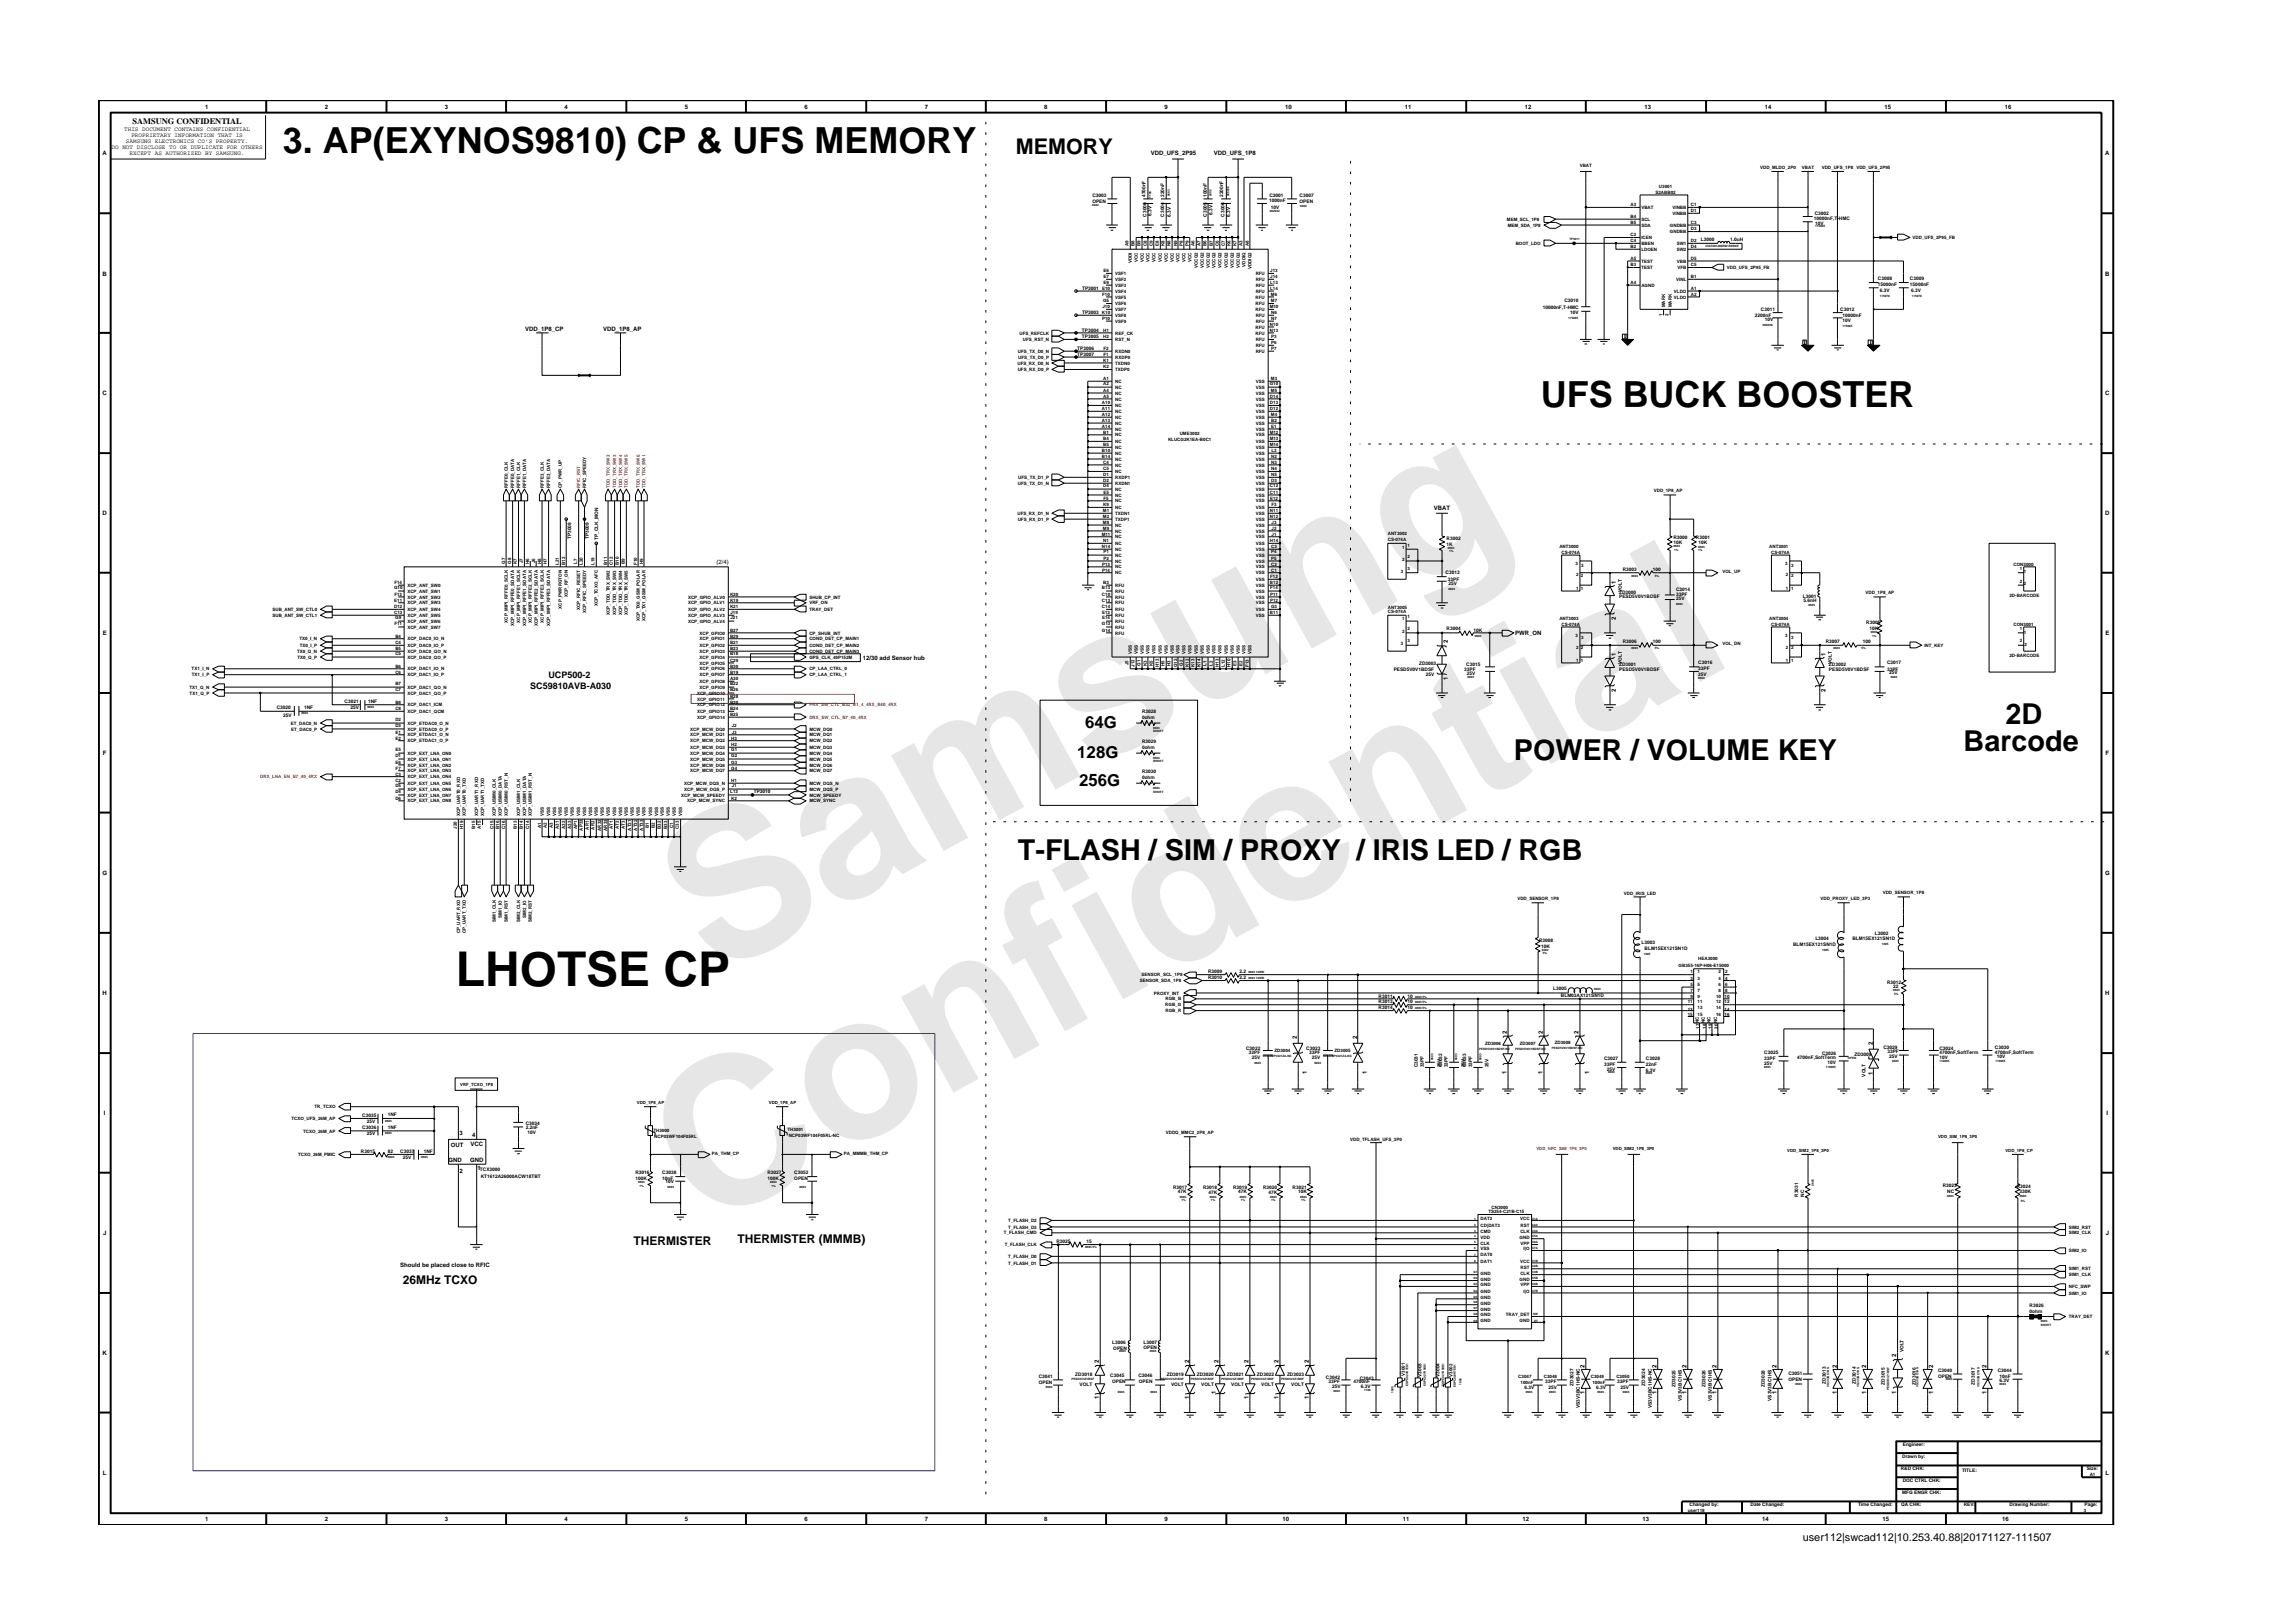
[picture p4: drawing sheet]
<svg xmlns="http://www.w3.org/2000/svg" width="297mm" height="210mm" viewBox="0 0 297 210" stroke-linecap="round" stroke-linejoin="round" font-family="sans-serif">
<defs><g id="words">
<g font-size="26.5" fill="#e6e6e6">
<text x="92.4" y="126.7" transform="rotate(-29 92.4 126.7)">Samsung</text>
<text x="91.1" y="159.4" transform="rotate(-29 91.1 159.4)">Confidential</text>
</g>
<text font-size="6.2" x="59" y="127.8">LHOTSE CP</text>
<g font-size="4.7">
<text x="36.6" y="19.8">3. AP(EXYNOS9810) CP &amp; UFS MEMORY</text>
<text x="199.6" y="52.7">UFS BUCK BOOSTER</text>
</g>
<g font-size="3.7">
<text x="259.8" y="93.8">2D</text>
<text x="196.1" y="98.5">POWER / VOLUME KEY</text>
<text x="254.4" y="97.3">Barcode</text>
<text x="131.9" y="111.4">T-FLASH / SIM / PROXY / IRIS LED / RGB</text>
</g>
<text font-size="2.8" x="131.6" y="19.9">MEMORY</text>
<g font-size="2.2">
<text x="140.6" y="94.3">64G</text>
<text x="139.6" y="98.2">128G</text>
<text x="139.8" y="101.8">256G</text>
</g>
<g font-size="1.6">
<text x="82.1" y="161.2">THERMISTER</text>
<text x="95.5" y="161.1">THERMISTER (MMMB)</text>
<text x="52.2" y="166.3">26MHz TCXO</text>
</g>
<text font-size="1.4" x="233.5" y="199.7">user112|swcad112|10.253.40.88|20171127-111507</text>
<g font-size="1.2">
<text x="68.7" y="89.3">SC59810AVB-A030</text>
<text x="71.1" y="87.8">UCP500-2</text>
</g>
<text font-size="1.1" x="17.2" y="16.1">SAMSUNG CONFIDENTIAL</text>
<g font-size=".8">
<text x="16.1" y="17">THIS DOCUMENT CONTAINS CONFIDENTIAL</text>
<text x="17" y="17.8">PROPRIETARY INFORMATION THAT IS</text>
<text x="26.6" y="14.1">1</text>
<text x="42.1" y="14.1">2</text>
<text x="57.6" y="14.1">3</text>
<text x="73.1" y="14.1">4</text>
<text x="88.7" y="14.1">5</text>
<text x="104.2" y="14.1">6</text>
<text x="119.8" y="14.1">7</text>
<text x="135.3" y="14.1">8</text>
<text x="150.9" y="14.1">9</text>
<text x="166.5" y="14.1">10</text>
<text x="182" y="14.1">11</text>
<text x="197.5" y="14.1">12</text>
<text x="213" y="14.1">13</text>
<text x="228.6" y="14.1">14</text>
<text x="244.1" y="14.1">15</text>
<text x="259.7" y="14.1">16</text>
<text x="13.3" y="20.1">A</text>
<text x="14.5" y="19.3">DO NOT DISCLOSE TO OR DUPLICATE FOR OTHERS</text>
<text x="16.3" y="18.5">SAMSUNG ELECTRONICS CO’S PROPERTY.</text>
<text x="16.8" y="20.1">EXCEPT AS AUTHORIZED BY SAMSUNG.</text>
<text x="149.1" y="20.1">VDD_UFS_2P95</text>
<text x="157.2" y="20.1">VDD_UFS_1P8</text>
<text x="272.7" y="20.1">A</text>
<text x="13.3" y="35.7">B</text>
<text x="272.7" y="35.7">B</text>
<text x="68" y="42.9">VDD_1P8_CP</text>
<text x="78.1" y="42.9">VDD_1P8_AP</text>
<text x="13.3" y="51.2">C</text>
<text x="272.7" y="51.2">C</text>
<text x="13.3" y="66.8">D</text>
<text x="185.7" y="66">VBAT</text>
<text x="272.7" y="66.8">D</text>
<text x="92.8" y="73.1">(2/4)</text>
<text x="209.3" y="75.6" transform="rotate(-90 209.3 75.6)">1</text>
<text x="13.3" y="82.3">E</text>
<text x="187.5" y="83.3" transform="rotate(-90 187.5 83.3)">2</text>
<text x="196.3" y="82.3">PWR_ON</text>
<text x="209.3" y="80.3" transform="rotate(-90 209.3 80.3)">2</text>
<text x="272.7" y="82.3">E</text>
<text x="111.8" y="85.5">12/30 add Sensor hub</text>
<text x="187.5" y="88.1" transform="rotate(-90 187.5 88.1)">1</text>
<text x="209.3" y="89.6" transform="rotate(-90 209.3 89.6)">2</text>
<text x="209.3" y="85" transform="rotate(-90 209.3 85)">1</text>
<text x="236.5" y="89.6" transform="rotate(-90 236.5 89.6)">2</text>
<text x="236.5" y="85" transform="rotate(-90 236.5 85)">1</text>
<text x="13.3" y="97.8">F</text>
<text x="272.8" y="97.8">F</text>
<text x="13.3" y="113.3">G</text>
<text x="272.7" y="113.3">G</text>
<text x="13.3" y="128.9">H</text>
<text x="272.7" y="128.9">H</text>
<text x="168" y="134.7" transform="rotate(-90 168 134.7)">2</text>
<text x="175.8" y="134.7" transform="rotate(-90 175.8 134.7)">2</text>
<text x="195.2" y="133.9" transform="rotate(-90 195.2 133.9)">2</text>
<text x="199.8" y="133.9" transform="rotate(-90 199.8 133.9)">2</text>
<text x="204.5" y="133.9" transform="rotate(-90 204.5 133.9)">2</text>
<text x="242.6" y="135.4" transform="rotate(-90 242.6 135.4)">2</text>
<text x="169.3" y="139.1" transform="rotate(-90 169.3 139.1)">1</text>
<text x="177.1" y="139.1" transform="rotate(-90 177.1 139.1)">1</text>
<text x="195.2" y="139.1" transform="rotate(-90 195.2 139.1)">1</text>
<text x="199.8" y="139.1" transform="rotate(-90 199.8 139.1)">1</text>
<text x="205.9" y="139.1" transform="rotate(-90 205.9 139.1)">1</text>
<text x="242.6" y="139.3" transform="rotate(-90 242.6 139.3)">1</text>
<text x="13.5" y="144.4">I</text>
<text x="58.4" y="148.6">OUT</text>
<text x="59.5" y="147.1">3</text>
<text x="60.9" y="148.4">VCC</text>
<text x="61.1" y="147.2">4</text>
<text x="272.9" y="144.4">I</text>
<text x="58.1" y="150.6">GND</text>
<text x="59.5" y="151.9">2</text>
<text x="60.9" y="150.5">GND</text>
<text x="61.8" y="151.6">1</text>
<text x="13.4" y="160">J</text>
<text x="272.8" y="160">J</text>
<text x="51.8" y="164.2">Should be placed close to RFIC</text>
<text x="13.3" y="175.5">K</text>
<text x="142.4" y="176.6" transform="rotate(-90 142.4 176.6)">2</text>
<text x="154" y="176.6" transform="rotate(-90 154 176.6)">2</text>
<text x="157.8" y="176.6" transform="rotate(-90 157.8 176.6)">2</text>
<text x="161.7" y="176.6" transform="rotate(-90 161.7 176.6)">2</text>
<text x="165.6" y="176.6" transform="rotate(-90 165.6 176.6)">2</text>
<text x="169.5" y="176.6" transform="rotate(-90 169.5 176.6)">2</text>
<text x="205.3" y="177.2" transform="rotate(-90 205.3 177.2)">2</text>
<text x="214.6" y="177.2" transform="rotate(-90 214.6 177.2)">2</text>
<text x="218.5" y="177.2" transform="rotate(-90 218.5 177.2)">2</text>
<text x="222.4" y="177.2" transform="rotate(-90 222.4 177.2)">2</text>
<text x="230.2" y="177.2" transform="rotate(-90 230.2 177.2)">2</text>
<text x="237.9" y="177.2" transform="rotate(-90 237.9 177.2)">2</text>
<text x="241.8" y="177.2" transform="rotate(-90 241.8 177.2)">2</text>
<text x="245.6" y="175.8" transform="rotate(-90 245.6 175.8)">2</text>
<text x="250.4" y="177.2" transform="rotate(-90 250.4 177.2)">2</text>
<text x="257.3" y="177.2" transform="rotate(-90 257.3 177.2)">2</text>
<text x="272.7" y="175.5">K</text>
<text x="142.4" y="181.3" transform="rotate(-90 142.4 181.3)">1</text>
<text x="154" y="181.3" transform="rotate(-90 154 181.3)">1</text>
<text x="157.5" y="180.5" transform="rotate(-90 157.5 180.5)">1</text>
<text x="161.7" y="181.2" transform="rotate(-90 161.7 181.2)">1</text>
<text x="165.6" y="181.3" transform="rotate(-90 165.6 181.3)">1</text>
<text x="169.5" y="181.3" transform="rotate(-90 169.5 181.3)">1</text>
<text x="205.3" y="180.5" transform="rotate(-90 205.3 180.5)">1</text>
<text x="214.6" y="180.5" transform="rotate(-90 214.6 180.5)">1</text>
<text x="218.5" y="180.5" transform="rotate(-90 218.5 180.5)">1</text>
<text x="222.4" y="180.5" transform="rotate(-90 222.4 180.5)">1</text>
<text x="230.2" y="180.5" transform="rotate(-90 230.2 180.5)">1</text>
<text x="237.9" y="180.5" transform="rotate(-90 237.9 180.5)">1</text>
<text x="241.8" y="180.5" transform="rotate(-90 241.8 180.5)">1</text>
<text x="245.6" y="180.5" transform="rotate(-90 245.6 180.5)">1</text>
<text x="250.4" y="180.5" transform="rotate(-90 250.4 180.5)">1</text>
<text x="257.3" y="180.5" transform="rotate(-90 257.3 180.5)">1</text>
<text x="13.3" y="191.1">L</text>
<text x="272.8" y="191.1">L</text>
<text x="26.6" y="197.1">1</text>
<text x="42.1" y="197.1">2</text>
<text x="57.6" y="197.1">3</text>
<text x="73.1" y="197.1">4</text>
<text x="88.7" y="197.1">5</text>
<text x="104.2" y="197.1">6</text>
<text x="119.8" y="197.1">7</text>
<text x="135.3" y="197.1">8</text>
<text x="150.9" y="197.1">9</text>
<text x="166.1" y="197.1">10</text>
<text x="181.7" y="197.1">11</text>
<text x="197.2" y="197.1">12</text>
<text x="212.8" y="197.1">13</text>
<text x="228.3" y="197.1">14</text>
<text x="243.9" y="197.1">15</text>
<text x="259.4" y="197.1">16</text>
</g>
<g font-size=".6">
<text x="204.6" y="21.7">VBAT</text>
<text x="228" y="21.8">VDD_MLDO_2P0</text>
<text x="233.4" y="21.8">VBAT</text>
<text x="236" y="21.8">VDD_UFS_1P8</text>
<text x="240.5" y="21.8">VDD_UFS_2P95</text>
<text x="141.5" y="26.3">OPEN</text>
<text x="141.5" y="25.5">C3003</text>
<text x="148.4" y="25.5" transform="rotate(-90 148.4 25.5)">4700nF</text>
<text x="148.5" y="28.1" transform="rotate(-90 148.5 28.1)">C3000</text>
<text x="149.2" y="28" transform="rotate(-90 149.2 28)">6.3V</text>
<text x="150.8" y="28.1" transform="rotate(-90 150.8 28.1)">C3004</text>
<text x="150.8" y="25.5" transform="rotate(-90 150.8 25.5)">220nF</text>
<text x="151.7" y="28.1" transform="rotate(-90 151.7 28.1)">6.3V</text>
<text x="156.3" y="25.5" transform="rotate(-90 156.3 25.5)">100nF</text>
<text x="156.3" y="28.1" transform="rotate(-90 156.3 28.1)">C3005</text>
<text x="157.1" y="27.8" transform="rotate(-90 157.1 27.8)">6.3V</text>
<text x="158.5" y="25.5" transform="rotate(-90 158.5 25.5)">2200nF</text>
<text x="158.6" y="28.1" transform="rotate(-90 158.6 28.1)">C3006</text>
<text x="159.4" y="28.1" transform="rotate(-90 159.4 28.1)">6.3V</text>
<text x="164.4" y="26.1">1000nF</text>
<text x="164.5" y="25.5">C3001</text>
<text x="164.6" y="27">10V</text>
<text x="168.3" y="25.5">C3007</text>
<text x="168.3" y="26.3">OPEN</text>
<text x="195.2" y="28.6">MEM_SCL_1P8</text>
<text x="195.3" y="29.4">MEM_SDA_1P8</text>
<text x="211.2" y="26.7">A3</text>
<text x="211.2" y="28.3">B4</text>
<text x="211.2" y="29">B5</text>
<text x="212.6" y="27.1">VBAT</text>
<text x="212.6" y="28.6">SCL</text>
<text x="212.6" y="29.4">SDA</text>
<text x="214.4" y="25.1">S2ABB02</text>
<text x="214.9" y="24.4">U3001</text>
<text x="216.3" y="29.4">GNDBB</text>
<text x="216.7" y="27.1">VINBB</text>
<text x="216.7" y="27.8">VINBB</text>
<text x="219" y="29">C3</text>
<text x="219" y="26.7">C1</text>
<text x="219" y="27.4">D1</text>
<text x="219" y="29.8">D3</text>
<text x="235" y="28.6">10000nF,T-HMC</text>
<text x="235.1" y="27.9">C3002</text>
<text x="235.1" y="29.2">10V</text>
<text x="142.9" y="35.2">E6</text>
<text x="142.9" y="36">E7</text>
<text x="144.5" y="35.6">VSF1</text>
<text x="146.2" y="31.9" transform="rotate(-90 146.2 31.9)">A9</text>
<text x="146.6" y="34.1" transform="rotate(-90 146.6 34.1)">VDDI</text>
<text x="147" y="31.9" transform="rotate(-90 147 31.9)">B8</text>
<text x="147.4" y="33.9" transform="rotate(-90 147.4 33.9)">VCC</text>
<text x="147.7" y="31.9" transform="rotate(-90 147.7 31.9)">B9</text>
<text x="148.2" y="33.9" transform="rotate(-90 148.2 33.9)">VCC</text>
<text x="148.6" y="31.9" transform="rotate(-90 148.6 31.9)">C8</text>
<text x="148.9" y="33.9" transform="rotate(-90 148.9 33.9)">VCC</text>
<text x="149.3" y="31.9" transform="rotate(-90 149.3 31.9)">C9</text>
<text x="149.7" y="33.9" transform="rotate(-90 149.7 33.9)">VCC</text>
<text x="150.1" y="31.9" transform="rotate(-90 150.1 31.9)">E8</text>
<text x="150.5" y="33.9" transform="rotate(-90 150.5 33.9)">VCC</text>
<text x="150.9" y="31.9" transform="rotate(-90 150.9 31.9)">K8</text>
<text x="151.3" y="33.9" transform="rotate(-90 151.3 33.9)">VCC</text>
<text x="151.6" y="31.9" transform="rotate(-90 151.6 31.9)">N8</text>
<text x="152" y="33.9" transform="rotate(-90 152 33.9)">VCC</text>
<text x="152.5" y="31.9" transform="rotate(-90 152.5 31.9)">N9</text>
<text x="152.8" y="33.9" transform="rotate(-90 152.8 33.9)">VCC</text>
<text x="153.2" y="31.9" transform="rotate(-90 153.2 31.9)">P8</text>
<text x="153.6" y="33.9" transform="rotate(-90 153.6 33.9)">VCC</text>
<text x="154" y="31.9" transform="rotate(-90 154 31.9)">P9</text>
<text x="154.3" y="33.9" transform="rotate(-90 154.3 33.9)">VCC</text>
<text x="154.8" y="31.9" transform="rotate(-90 154.8 31.9)">A6</text>
<text x="155.2" y="34.7" transform="rotate(-90 155.2 34.7)">VCCQ2</text>
<text x="155.5" y="31.9" transform="rotate(-90 155.5 31.9)">A7</text>
<text x="155.9" y="34.7" transform="rotate(-90 155.9 34.7)">VCCQ2</text>
<text x="156.3" y="31.9" transform="rotate(-90 156.3 31.9)">B6</text>
<text x="156.7" y="34.7" transform="rotate(-90 156.7 34.7)">VCCQ2</text>
<text x="157.1" y="31.9" transform="rotate(-90 157.1 31.9)">B7</text>
<text x="157.5" y="34.7" transform="rotate(-90 157.5 34.7)">VCCQ2</text>
<text x="157.9" y="31.9" transform="rotate(-90 157.9 31.9)">C6</text>
<text x="158.2" y="34.7" transform="rotate(-90 158.2 34.7)">VCCQ2</text>
<text x="158.7" y="31.9" transform="rotate(-90 158.7 31.9)">C7</text>
<text x="159.1" y="34.7" transform="rotate(-90 159.1 34.7)">VCCQ2</text>
<text x="159.4" y="31.9" transform="rotate(-90 159.4 31.9)">K6</text>
<text x="159.8" y="34.7" transform="rotate(-90 159.8 34.7)">VCCQ2</text>
<text x="160.2" y="31.9" transform="rotate(-90 160.2 31.9)">K7</text>
<text x="160.6" y="34.7" transform="rotate(-90 160.6 34.7)">VCCQ2</text>
<text x="160.9" y="31.9" transform="rotate(-90 160.9 31.9)">A3</text>
<text x="161.4" y="34.6" transform="rotate(-90 161.4 34.6)">VDDIQ</text>
<text x="161.8" y="31.9" transform="rotate(-90 161.8 31.9)">A8</text>
<text x="162.1" y="34.9" transform="rotate(-90 162.1 34.9)">VDDIQ2</text>
<text x="162.7" y="35.6">RFU</text>
<text x="164.6" y="35.2">J13</text>
<text x="164.6" y="36">J14</text>
<text x="196.4" y="31.7">BOOT_LDO</text>
<text x="211.2" y="33.7">A5</text>
<text x="211.2" y="31.3">C4</text>
<text x="211.2" y="32.1">B2</text>
<text x="211.2" y="34.4">B3</text>
<text x="211.2" y="30.6">C2</text>
<text x="212.6" y="34">TEST</text>
<text x="212.6" y="32.5">LDOEN</text>
<text x="212.6" y="34.9">TEST</text>
<text x="212.6" y="31.7">BBEN</text>
<text x="212.6" y="31">ICEN</text>
<text x="216.3" y="30.2">GNDBB</text>
<text x="217.2" y="31.7">SW1</text>
<text x="217.2" y="32.5">SW2</text>
<text x="217.2" y="34">VBB</text>
<text x="217.3" y="34.9">VFB</text>
<text x="219" y="34.4">C5</text>
<text x="219" y="31.3">D2</text>
<text x="219" y="32.1">D4</text>
<text x="219" y="33.7">D5</text>
<text x="219" y="36">B1</text>
<text x="220.3" y="31.2">L3000</text>
<text x="223.7" y="34.9">VDD_UFS_2P95_FB</text>
<text x="224.1" y="31.2">1.0uH</text>
<text x="247.8" y="31">VDD_UFS_2P95_FB</text>
<text x="140.2" y="40.6">TP3003 K10</text>
<text x="140.2" y="37.6">TP3001</text>
<text x="142.8" y="41.5">P10</text>
<text x="142.8" y="37.6">E10</text>
<text x="142.8" y="38.3">F10</text>
<text x="142.8" y="39.9">J10</text>
<text x="142.9" y="39.1">G5</text>
<text x="142.9" y="36.8">E9</text>
<text x="144.5" y="41.8">VSF9</text>
<text x="144.5" y="36.4">VSF2</text>
<text x="144.5" y="37.2">VSF3</text>
<text x="144.5" y="38.7">VSF5</text>
<text x="144.5" y="37.9">VSF4</text>
<text x="144.5" y="41.1">VSF8</text>
<text x="144.5" y="40.3">VSF7</text>
<text x="144.5" y="39.5">VSF6</text>
<text x="162.7" y="38.7">RFU</text>
<text x="162.7" y="39.5">RFU</text>
<text x="162.7" y="40.3">RFU</text>
<text x="162.7" y="36.4">RFU</text>
<text x="162.7" y="41">RFU</text>
<text x="162.7" y="41.8">RFU</text>
<text x="162.7" y="37.2">RFU</text>
<text x="162.7" y="37.9">RFU</text>
<text x="164.5" y="39.9">M10</text>
<text x="164.5" y="36.8">L13</text>
<text x="164.5" y="37.6">L14</text>
<text x="164.6" y="38.3">M6</text>
<text x="164.6" y="39.1">M7</text>
<text x="164.7" y="40.6">N6</text>
<text x="164.7" y="41.5">N7</text>
<text x="199.8" y="40.1">10000nF,T-HMC</text>
<text x="202.7" y="39.2">C3010</text>
<text x="203.4" y="40.7">10V</text>
<text x="211.2" y="36.8">A4</text>
<text x="212.6" y="37.2">AGND</text>
<text x="215.4" y="41" transform="rotate(-90 215.4 41)">1</text>
<text x="215.7" y="39.8" transform="rotate(-90 215.7 39.8)">MARK</text>
<text x="216.1" y="41" transform="rotate(-90 216.1 41)">2</text>
<text x="216.6" y="39.8" transform="rotate(-90 216.6 39.8)">MARK</text>
<text x="216.9" y="37.9">VLDO</text>
<text x="216.9" y="38.7">VLDO</text>
<text x="217.1" y="36.4">VINL</text>
<text x="219" y="37.6">A1</text>
<text x="219" y="38.3">A2</text>
<text x="227.3" y="41">2200nF</text>
<text x="228.1" y="40.3">C3011</text>
<text x="228.6" y="41.6">10V</text>
<text x="238.4" y="40.2">C3012</text>
<text x="238.7" y="41">10000nF</text>
<text x="238.7" y="41.8">10V</text>
<text x="243.3" y="37.1">15000nF</text>
<text x="243.3" y="36.2">C3008</text>
<text x="243.5" y="37.8">6.3V</text>
<text x="247.4" y="36.2">C3009</text>
<text x="247.4" y="37.1">15000nF</text>
<text x="247.6" y="37.8">6.3V</text>
<text x="131.8" y="47.2">UFS_RX_D0_N</text>
<text x="131.9" y="45.7">UFS_TX_D0_N</text>
<text x="131.9" y="46.5">UFS_TX_D0_P</text>
<text x="132.1" y="43.3">UFS_REFCLK</text>
<text x="132.5" y="44.2">UFS_RST_N</text>
<text x="139.6" y="45.3">TP3006</text>
<text x="139.6" y="46.1">TP3007</text>
<text x="140.2" y="43">TP3004</text>
<text x="140.2" y="43.8">TP3005</text>
<text x="142.9" y="47.7">K2</text>
<text x="142.9" y="46.9">K1</text>
<text x="142.9" y="43.8">H2</text>
<text x="142.9" y="43">H1</text>
<text x="142.9" y="46.1">F1</text>
<text x="142.9" y="45.3">F2</text>
<text x="144.5" y="46.5">RXDP0</text>
<text x="144.5" y="47.2">TXDN0</text>
<text x="144.5" y="44.2">RST_N</text>
<text x="144.5" y="43.3">REF_CK</text>
<text x="144.5" y="45.7">RXDN0</text>
<text x="162.7" y="43.3">RFU</text>
<text x="162.7" y="42.6">RFU</text>
<text x="162.7" y="44.2">RFU</text>
<text x="162.7" y="44.9">RFU</text>
<text x="162.7" y="45.7">RFU</text>
<text x="164.5" y="43">N13</text>
<text x="164.5" y="42.2">N10</text>
<text x="164.7" y="43.8">P3</text>
<text x="164.7" y="44.5">P6</text>
<text x="164.7" y="45.3">P7</text>
<text x="131.8" y="48.1">UFS_RX_D0_P</text>
<text x="142.8" y="52.3">A10</text>
<text x="142.8" y="53.1">A11</text>
<text x="142.8" y="53.8">A12</text>
<text x="142.9" y="50.8">A4</text>
<text x="142.9" y="51.5">A5</text>
<text x="142.9" y="49.2">A1</text>
<text x="142.9" y="49.9">A2</text>
<text x="144.5" y="48.1">TXDP0</text>
<text x="144.5" y="51.1">NC</text>
<text x="144.5" y="51.9">NC</text>
<text x="144.5" y="49.6">NC</text>
<text x="144.5" y="52.7">NC</text>
<text x="144.5" y="53.5">NC</text>
<text x="144.5" y="50.4">NC</text>
<text x="162.7" y="51.1">VSS</text>
<text x="162.7" y="49.6">VSS</text>
<text x="162.7" y="53.5">VSS</text>
<text x="162.7" y="52.7">VSS</text>
<text x="162.7" y="51.9">VSS</text>
<text x="162.7" y="50.4">VSS</text>
<text x="164.5" y="49.9">G10</text>
<text x="164.5" y="53.1">D12</text>
<text x="164.5" y="52.3">D13</text>
<text x="164.5" y="51.5">D14</text>
<text x="164.6" y="50.8">M5</text>
<text x="164.6" y="49.2">M3</text>
<text x="164.6" y="53.8">M4</text>
<text x="142.8" y="58.5">B10</text>
<text x="142.8" y="54.7">A13</text>
<text x="142.8" y="55.4">A14</text>
<text x="142.8" y="59.3">B14</text>
<text x="142.9" y="56.2">B1</text>
<text x="142.9" y="57">B4</text>
<text x="142.9" y="57.7">B5</text>
<text x="144.5" y="56.5">NC</text>
<text x="144.5" y="54.3">NC</text>
<text x="144.5" y="55">NC</text>
<text x="144.5" y="55.8">NC</text>
<text x="144.5" y="58.2">NC</text>
<text x="144.5" y="57.4">NC</text>
<text x="144.5" y="58.9">NC</text>
<text x="144.5" y="59.7">NC</text>
<text x="151.3" y="57.1">KLUCG2K1EA-B0C1</text>
<text x="152.8" y="56.4">UME3002</text>
<text x="162.7" y="55.8">VSS</text>
<text x="162.7" y="59.7">VSS</text>
<text x="162.7" y="54.3">VSS</text>
<text x="162.7" y="56.5">VSS</text>
<text x="162.7" y="57.4">VSS</text>
<text x="162.7" y="58.2">VSS</text>
<text x="162.7" y="55">VSS</text>
<text x="162.7" y="58.9">VSS</text>
<text x="164.5" y="56.2">M12</text>
<text x="164.5" y="57">M13</text>
<text x="164.5" y="57.7">M14</text>
<text x="164.7" y="59.3">N2</text>
<text x="164.7" y="54.7">B2</text>
<text x="164.7" y="55.4">E1</text>
<text x="164.7" y="58.5">L3</text>
<text x="65.8" y="63.2" transform="rotate(-90 65.8 63.2)">RFFE0_CLK</text>
<text x="66.6" y="63.2" transform="rotate(-90 66.6 63.2)">RFFE0_DATA</text>
<text x="67.4" y="63.2" transform="rotate(-90 67.4 63.2)">RFFE1_CLK</text>
<text x="68.1" y="63.2" transform="rotate(-90 68.1 63.2)">RFFE1_DATA</text>
<text x="70.4" y="63.2" transform="rotate(-90 70.4 63.2)">RFFE3_CLK</text>
<text x="71.3" y="63.2" transform="rotate(-90 71.3 63.2)">RFFE3_DATA</text>
<text x="72.8" y="63.2" transform="rotate(-90 72.8 63.2)">CP_PWR_UP</text>
<text x="75.9" y="63.2" transform="rotate(-90 75.9 63.2)">RFIC_SPEEDY</text>
<text x="131.9" y="62.8">UFS_TX_D1_N</text>
<text x="131.9" y="62">UFS_TX_D1_P</text>
<text x="142.9" y="63.1">D4</text>
<text x="142.9" y="60.1">C4</text>
<text x="142.9" y="60.9">C5</text>
<text x="142.9" y="62.4">D2</text>
<text x="142.9" y="65.5">K9</text>
<text x="142.9" y="61.6">D1</text>
<text x="142.9" y="64">E5</text>
<text x="142.9" y="64.8">F5</text>
<text x="144.5" y="63.6">NC</text>
<text x="144.5" y="64.3">NC</text>
<text x="144.5" y="60.4">NC</text>
<text x="144.5" y="61.3">NC</text>
<text x="144.5" y="62.8">RXDN1</text>
<text x="144.5" y="65.9">NC</text>
<text x="144.5" y="62">RXDP1</text>
<text x="144.5" y="65.1">NC</text>
<text x="162.7" y="60.4">VSS</text>
<text x="162.7" y="61.3">VSS</text>
<text x="162.7" y="62">VSS</text>
<text x="162.7" y="62.8">VSS</text>
<text x="162.7" y="65.1">VSS</text>
<text x="162.7" y="63.6">VSS</text>
<text x="162.7" y="64.3">VSS</text>
<text x="162.7" y="65.9">VSS</text>
<text x="164.5" y="64">C11</text>
<text x="164.5" y="63.1">C12</text>
<text x="164.5" y="64.8">E12</text>
<text x="164.7" y="60.1">N3</text>
<text x="164.7" y="60.9">N4</text>
<text x="164.7" y="61.6">N5</text>
<text x="164.7" y="62.4">D3</text>
<text x="164.7" y="65.5">F3</text>
<text x="214.2" y="63.7">VDD_1P8_AP</text>
<text x="74" y="69.9" transform="rotate(-90 74 69.9)">TP3008</text>
<text x="76.3" y="69.9" transform="rotate(-90 76.3 69.9)">TP3009</text>
<text x="77.5" y="70" transform="rotate(-90 77.5 70)">TP_CLK_MON</text>
<text x="131.8" y="66.7">UFS_RX_D1_N</text>
<text x="131.8" y="67.5">UFS_RX_D1_P</text>
<text x="142.7" y="69.4">M11</text>
<text x="142.8" y="70.9">N14</text>
<text x="142.9" y="67.9">M8</text>
<text x="142.9" y="68.7">M9</text>
<text x="142.9" y="67">M2</text>
<text x="142.9" y="66.3">M1</text>
<text x="142.9" y="70.2">N1</text>
<text x="142.9" y="71.7">P1</text>
<text x="144.5" y="71.4">NC</text>
<text x="144.5" y="68.2">NC</text>
<text x="144.5" y="69">NC</text>
<text x="144.5" y="70.6">NC</text>
<text x="144.5" y="66.7">TXDN1</text>
<text x="144.5" y="69.8">NC</text>
<text x="144.5" y="67.5">TXDP1</text>
<text x="162.7" y="66.7">VSS</text>
<text x="162.7" y="67.5">VSS</text>
<text x="162.7" y="71.4">VSS</text>
<text x="162.7" y="69">VSS</text>
<text x="162.7" y="68.2">VSS</text>
<text x="162.7" y="69.8">VSS</text>
<text x="162.7" y="70.6">VSS</text>
<text x="164.5" y="67">N12</text>
<text x="164.5" y="66.3">N11</text>
<text x="164.5" y="70.2">H14</text>
<text x="164.7" y="70.9">C3</text>
<text x="164.7" y="71.7">P4</text>
<text x="164.7" y="68.7">J2</text>
<text x="164.7" y="67.9">J3</text>
<text x="164.7" y="69.4">J1</text>
<text x="179.8" y="70.1">CS-074A</text>
<text x="179.8" y="69.4">ANT3002</text>
<text x="181.6" y="71.1">1</text>
<text x="182.3" y="70.8">1</text>
<text x="187.4" y="70">R3002</text>
<text x="187.4" y="70.7">1K</text>
<text x="202" y="71">ANT3000</text>
<text x="202.3" y="71.7">CS-074A</text>
<text x="216.8" y="70.5">10K</text>
<text x="216.8" y="69.9">R3000</text>
<text x="219.7" y="69.8">R3001</text>
<text x="220" y="70.4">10K</text>
<text x="229.2" y="71">ANT3001</text>
<text x="229.5" y="71.7">CS-074A</text>
<text x="51" y="76.4">G10</text>
<text x="51.1" y="78">E11</text>
<text x="51.1" y="77.2">F13</text>
<text x="51.1" y="75.6">F14</text>
<text x="52.8" y="76.8">XCP_ANT_SW1</text>
<text x="52.8" y="77.5">XCP_ANT_SW2</text>
<text x="52.8" y="76">XCP_ANT_SW0</text>
<text x="65.4" y="73.1" transform="rotate(-90 65.4 73.1)">G7</text>
<text x="66.2" y="73.1" transform="rotate(-90 66.2 73.1)">G8</text>
<text x="67" y="73" transform="rotate(-90 67 73)">K7</text>
<text x="67.7" y="73" transform="rotate(-90 67.7 73)">J7</text>
<text x="68.6" y="73" transform="rotate(-90 68.6 73)">H6</text>
<text x="69.3" y="73" transform="rotate(-90 69.3 73)">J6</text>
<text x="70.1" y="73" transform="rotate(-90 70.1 73)">H8</text>
<text x="70.9" y="73" transform="rotate(-90 70.9 73)">H7</text>
<text x="72.4" y="73.2" transform="rotate(-90 72.4 73.2)">L21</text>
<text x="73.2" y="73.2" transform="rotate(-90 73.2 73.2)">B12</text>
<text x="73.6" y="77.4" transform="rotate(-90 73.6 77.4)">XCP_RF_ON</text>
<text x="74.7" y="73" transform="rotate(-90 74.7 73)">L7</text>
<text x="75.5" y="73.2" transform="rotate(-90 75.5 73.2)">L20</text>
<text x="77" y="73.2" transform="rotate(-90 77 73.2)">L19</text>
<text x="78.6" y="73.2" transform="rotate(-90 78.6 73.2)">B11</text>
<text x="79.4" y="73.2" transform="rotate(-90 79.4 73.2)">C12</text>
<text x="80.2" y="73.2" transform="rotate(-90 80.2 73.2)">B10</text>
<text x="80.9" y="73" transform="rotate(-90 80.9 73)">B9</text>
<text x="82.5" y="73.2" transform="rotate(-90 82.5 73.2)">F10</text>
<text x="83.3" y="73" transform="rotate(-90 83.3 73)">H9</text>
<text x="89.1" y="77.5">XCP_GPIO_ALV0</text>
<text x="94.6" y="77.2">K20</text>
<text x="94.6" y="78">K19</text>
<text x="104.8" y="77.5">SHUB_CP_INT</text>
<text x="142.8" y="78">C13</text>
<text x="142.8" y="77.2">C10</text>
<text x="142.8" y="76.4">B13</text>
<text x="142.8" y="73.3">P13</text>
<text x="142.8" y="74.1">P14</text>
<text x="142.9" y="75.6">B3</text>
<text x="142.9" y="72.5">P2</text>
<text x="144.5" y="72.1">NC</text>
<text x="144.5" y="73.6">NC</text>
<text x="144.5" y="74.4">NC</text>
<text x="144.5" y="72.9">NC</text>
<text x="144.5" y="76">RFU</text>
<text x="144.5" y="77.5">RFU</text>
<text x="144.5" y="76.8">RFU</text>
<text x="162.7" y="77.5">VSS</text>
<text x="162.7" y="73.6">VSS</text>
<text x="162.7" y="72.1">VSS</text>
<text x="162.7" y="72.9">VSS</text>
<text x="162.7" y="74.4">VSS</text>
<text x="162.7" y="76">VSS</text>
<text x="162.7" y="76.8">VSS</text>
<text x="162.7" y="75.3">VSS</text>
<text x="164.5" y="75.6">B12</text>
<text x="164.5" y="77.2">P11</text>
<text x="164.5" y="78">P12</text>
<text x="164.5" y="74.8">F12</text>
<text x="164.5" y="76.4">F14</text>
<text x="164.7" y="73.3">C2</text>
<text x="164.7" y="74.1">C1</text>
<text x="164.7" y="72.5">P5</text>
<text x="181.5" y="74.2">3</text>
<text x="181.6" y="72.7">2</text>
<text x="182.3" y="72.3">2</text>
<text x="182.3" y="73.9">3</text>
<text x="187.3" y="74.3">C3013</text>
<text x="187.6" y="75.2">33PF</text>
<text x="187.6" y="75.8">25V</text>
<text x="204.1" y="73.2">3</text>
<text x="204.2" y="76.4">1</text>
<text x="204.2" y="74.6">2</text>
<text x="204.8" y="76.4">1</text>
<text x="204.8" y="74.8">2</text>
<text x="204.8" y="73.4">3</text>
<text x="209.7" y="77">ZD3000</text>
<text x="209.7" y="77.5">PESD5V0V1BDSF</text>
<text x="210.1" y="76.7" transform="rotate(-90 210.1 76.7)">VOLT</text>
<text x="210.2" y="74">R3003</text>
<text x="214.1" y="74">100</text>
<text x="217.1" y="77.8">25V</text>
<text x="217.1" y="77.2">33PF</text>
<text x="217.1" y="76.6">C3014</text>
<text x="223.1" y="74.2">VOL_UP</text>
<text x="231.3" y="73.2">3</text>
<text x="231.4" y="74.6">2</text>
<text x="231.4" y="76.4">1</text>
<text x="232" y="73.4">3</text>
<text x="232" y="76.4">1</text>
<text x="232" y="74.8">2</text>
<text x="233.6" y="77.4">L3001</text>
<text x="233.6" y="78">5.6nH</text>
<text x="241.7" y="76.9">VDD_1P8_AP</text>
<text x="260.3" y="77.3">2D-BARCODE</text>
<text x="260.8" y="73.3">CON3000</text>
<text x="261.7" y="73.9">1</text>
<text x="261.7" y="75.5">2</text>
<text x="262.2" y="74.3">1</text>
<text x="262.2" y="75.8">2</text>
<text x="35.3" y="79.9">SUB_ANT_SW_CTL1</text>
<text x="35.3" y="79.2">SUB_ANT_SW_CTL0</text>
<text x="38.8" y="83">TX0_I_N</text>
<text x="38.8" y="83.8">TX0_I_P</text>
<text x="51.1" y="78.7">D12</text>
<text x="51.1" y="79.5">C13</text>
<text x="51.1" y="81">F11</text>
<text x="51.2" y="80.3">G9</text>
<text x="51.2" y="83.4">C4</text>
<text x="51.2" y="82.6">B4</text>
<text x="52.8" y="78.3">XCP_ANT_SW3</text>
<text x="52.8" y="83.8">XCP_DAC0_IO_P</text>
<text x="52.8" y="79.2">XCP_ANT_SW4</text>
<text x="52.8" y="79.9">XCP_ANT_SW5</text>
<text x="52.8" y="80.7">XCP_ANT_SW6</text>
<text x="52.8" y="81.4">XCP_ANT_SW7</text>
<text x="52.8" y="83">XCP_DAC0_IO_N</text>
<text x="65.8" y="80.7" transform="rotate(-90 65.8 80.7)">XCP_MIPI_RFFE0_SCLK</text>
<text x="66.6" y="81.1" transform="rotate(-90 66.6 81.1)">XCP_MIPI_RFFE0_SDATA</text>
<text x="67.4" y="80.7" transform="rotate(-90 67.4 80.7)">XCP_MIPI_RFFE1_SCLK</text>
<text x="68.1" y="81.1" transform="rotate(-90 68.1 81.1)">XCP_MIPI_RFFE1_SDATA</text>
<text x="68.9" y="80.7" transform="rotate(-90 68.9 80.7)">XCP_MIPI_RFFE2_SCLK</text>
<text x="69.7" y="81.1" transform="rotate(-90 69.7 81.1)">XCP_MIPI_RFFE2_SDATA</text>
<text x="70.4" y="80.7" transform="rotate(-90 70.4 80.7)">XCP_MIPI_RFFE3_SCLK</text>
<text x="71.3" y="81.1" transform="rotate(-90 71.3 81.1)">XCP_MIPI_RFFE3_SDATA</text>
<text x="72.8" y="78.8" transform="rotate(-90 72.8 78.8)">XCP_PWRRGTON</text>
<text x="75.2" y="79" transform="rotate(-90 75.2 79)">XCP_RFIC_RESET</text>
<text x="75.9" y="79.4" transform="rotate(-90 75.9 79.4)">XCP_RFIC_SPEEDY</text>
<text x="77.5" y="78.5" transform="rotate(-90 77.5 78.5)">XCP_TCXO_AFC</text>
<text x="79" y="79.7" transform="rotate(-90 79 79.7)">XCP_TDD_TRX_SW2</text>
<text x="79.8" y="79.7" transform="rotate(-90 79.8 79.7)">XCP_TDD_TRX_SW3</text>
<text x="80.6" y="79.7" transform="rotate(-90 80.6 79.7)">XCP_TDD_TRX_SW4</text>
<text x="81.4" y="79.7" transform="rotate(-90 81.4 79.7)">XCP_TDD_TRX_SW5</text>
<text x="82.9" y="80.5" transform="rotate(-90 82.9 80.5)">XCP_TX0_GSM_POLAR</text>
<text x="83.6" y="80.5" transform="rotate(-90 83.6 80.5)">XCP_TX1_GSM_POLAR</text>
<text x="89.1" y="79.1">XCP_GPIO_ALV2</text>
<text x="89.1" y="79.9">XCP_GPIO_ALV3</text>
<text x="89.1" y="80.7">XCP_GPIO_ALV4</text>
<text x="89.1" y="78.3">XCP_GPIO_ALV1</text>
<text x="90.6" y="82.2">XCP_GPIO0</text>
<text x="90.6" y="83">XCP_GPIO1</text>
<text x="90.6" y="83.8">XCP_GPIO2</text>
<text x="94.6" y="81.9">B27</text>
<text x="94.6" y="82.6">B29</text>
<text x="94.6" y="83.4">B21</text>
<text x="94.6" y="78.7">K21</text>
<text x="94.6" y="80.3">J21</text>
<text x="94.6" y="79.5">J19</text>
<text x="104.8" y="83.8">COND_DET_CP_MAIN2</text>
<text x="104.8" y="78.3">VRF_ON</text>
<text x="104.8" y="79.1">TRAY_DET</text>
<text x="104.8" y="82.2">CP_SHUB_INT</text>
<text x="104.8" y="83">COND_DET_CP_MAIN1</text>
<text x="142.7" y="81">G13</text>
<text x="142.7" y="81.9">G14</text>
<text x="142.8" y="78.7">C14</text>
<text x="142.8" y="79.5">E13</text>
<text x="142.8" y="80.3">E14</text>
<text x="144.5" y="79.9">RFU</text>
<text x="144.5" y="80.7">RFU</text>
<text x="144.5" y="78.3">RFU</text>
<text x="144.5" y="79.1">RFU</text>
<text x="144.5" y="81.4">RFU</text>
<text x="144.5" y="82.2">RFU</text>
<text x="162.7" y="78.3">VSS</text>
<text x="162.7" y="79.9">VSS</text>
<text x="162.7" y="79.1">VSS</text>
<text x="164.5" y="79.5">B11</text>
<text x="164.7" y="78.7">G3</text>
<text x="179.8" y="78.9">ANT3005</text>
<text x="179.8" y="79.4">CS-074A</text>
<text x="181.5" y="83.5">3</text>
<text x="181.6" y="80.4">1</text>
<text x="181.6" y="82">2</text>
<text x="182.3" y="80.1">1</text>
<text x="182.3" y="81.6">2</text>
<text x="182.3" y="83.2">3</text>
<text x="187.4" y="81.6">R3004</text>
<text x="190.9" y="81.8">10K</text>
<text x="202" y="80.3">ANT3003</text>
<text x="202.3" y="81.1">CS-074A</text>
<text x="204.1" y="82.5">3</text>
<text x="204.8" y="82.7">3</text>
<text x="210.2" y="83.3">R3006</text>
<text x="214.1" y="83.3">100</text>
<text x="223.1" y="83.6">VOL_DN</text>
<text x="229.2" y="80.3">ANT3004</text>
<text x="229.5" y="81.1">CS-074A</text>
<text x="231.3" y="82.5">3</text>
<text x="232" y="82.7">3</text>
<text x="236.5" y="83.3">R3007</text>
<text x="241.3" y="83.3">100</text>
<text x="241.8" y="80.8">R3005</text>
<text x="242.2" y="81.6">10K</text>
<text x="249.3" y="83.8">INT_KEY</text>
<text x="260.8" y="81.1">CON3001</text>
<text x="261.7" y="81.6">1</text>
<text x="261.7" y="83.2">2</text>
<text x="262.2" y="82.1">1</text>
<text x="262.3" y="83.7">2</text>
<text x="24.5" y="89.2">TX1_Q_N</text>
<text x="24.6" y="90">TX1_Q_P</text>
<text x="24.8" y="86.9">TX1_I_N</text>
<text x="24.9" y="87.6">TX1_I_P</text>
<text x="38.5" y="84.6">TX0_Q_N</text>
<text x="38.5" y="85.3">TX0_Q_P</text>
<text x="51.2" y="84.9">C5</text>
<text x="51.2" y="87.3">C6</text>
<text x="51.2" y="89.6">C7</text>
<text x="51.2" y="84.1">B5</text>
<text x="51.2" y="86.5">B6</text>
<text x="51.2" y="88.8">B7</text>
<text x="52.8" y="85.3">XCP_DAC0_QO_P</text>
<text x="52.8" y="87.6">XCP_DAC1_IO_P</text>
<text x="52.8" y="90">XCP_DAC1_QO_P</text>
<text x="52.8" y="84.6">XCP_DAC0_QO_N</text>
<text x="52.8" y="86.9">XCP_DAC1_IO_N</text>
<text x="52.8" y="89.2">XCP_DAC1_QO_N</text>
<text x="90.3" y="90">XCP_GPIO10</text>
<text x="90.6" y="86.1">XCP_GPIO5</text>
<text x="90.6" y="86.9">XCP_GPIO6</text>
<text x="90.6" y="89.2">XCP_GPIO9</text>
<text x="90.6" y="84.6">XCP_GPIO3</text>
<text x="90.6" y="85.3">XCP_GPIO4</text>
<text x="90.6" y="87.6">XCP_GPIO7</text>
<text x="90.6" y="88.5">XCP_GPIO8</text>
<text x="94.6" y="85.8">C29</text>
<text x="94.6" y="89.6">B26</text>
<text x="94.6" y="86.5">B30</text>
<text x="94.6" y="88.8">B22</text>
<text x="94.6" y="84.1">B23</text>
<text x="94.6" y="84.9">B18</text>
<text x="94.6" y="87.3">B19</text>
<text x="94.6" y="88">A30</text>
<text x="104.8" y="84.6">COND_DET_CP_MAIN3</text>
<text x="104.8" y="85.3">GPS_CLK_49P152M</text>
<text x="104.8" y="86.9">CP_LAA_CTRL_0</text>
<text x="104.8" y="87.6">CP_LAA_CTRL_1</text>
<text x="146.2" y="86.2" transform="rotate(-90 146.2 86.2)">J5</text>
<text x="146.6" y="84.7" transform="rotate(-90 146.6 84.7)">VSS</text>
<text x="147" y="86.4" transform="rotate(-90 147 86.4)">J12</text>
<text x="147.4" y="84.7" transform="rotate(-90 147.4 84.7)">VSS</text>
<text x="147.7" y="86.3" transform="rotate(-90 147.7 86.3)">G1</text>
<text x="148.2" y="84.7" transform="rotate(-90 148.2 84.7)">VSS</text>
<text x="148.6" y="86.3" transform="rotate(-90 148.6 86.3)">K3</text>
<text x="148.9" y="84.7" transform="rotate(-90 148.9 84.7)">VSS</text>
<text x="149.3" y="86.3" transform="rotate(-90 149.3 86.3)">K5</text>
<text x="149.7" y="84.7" transform="rotate(-90 149.7 84.7)">VSS</text>
<text x="150.1" y="86.4" transform="rotate(-90 150.1 86.4)">H12</text>
<text x="150.5" y="84.7" transform="rotate(-90 150.5 84.7)">VSS</text>
<text x="150.9" y="86.3" transform="rotate(-90 150.9 86.3)">H5</text>
<text x="151.3" y="84.7" transform="rotate(-90 151.3 84.7)">VSS</text>
<text x="151.6" y="86.3" transform="rotate(-90 151.6 86.3)">H3</text>
<text x="152" y="84.7" transform="rotate(-90 152 84.7)">VSS</text>
<text x="152.5" y="86.4" transform="rotate(-90 152.5 86.4)">G12</text>
<text x="152.8" y="84.7" transform="rotate(-90 152.8 84.7)">VSS</text>
<text x="153.2" y="86.3" transform="rotate(-90 153.2 86.3)">G2</text>
<text x="153.6" y="84.7" transform="rotate(-90 153.6 84.7)">VSS</text>
<text x="154" y="86.4" transform="rotate(-90 154 86.4)">K12</text>
<text x="154.3" y="84.7" transform="rotate(-90 154.3 84.7)">VSS</text>
<text x="154.8" y="86.4" transform="rotate(-90 154.8 86.4)">K13</text>
<text x="155.2" y="84.7" transform="rotate(-90 155.2 84.7)">VSS</text>
<text x="155.5" y="86.4" transform="rotate(-90 155.5 86.4)">K14</text>
<text x="155.9" y="84.7" transform="rotate(-90 155.9 84.7)">VSS</text>
<text x="156.3" y="86.2" transform="rotate(-90 156.3 86.2)">L1</text>
<text x="156.7" y="84.7" transform="rotate(-90 156.7 84.7)">VSS</text>
<text x="157.1" y="86.2" transform="rotate(-90 157.1 86.2)">L2</text>
<text x="157.5" y="84.7" transform="rotate(-90 157.5 84.7)">VSS</text>
<text x="157.9" y="86.4" transform="rotate(-90 157.9 86.4)">H13</text>
<text x="158.2" y="84.7" transform="rotate(-90 158.2 84.7)">VSS</text>
<text x="158.7" y="86.4" transform="rotate(-90 158.7 86.4)">L12</text>
<text x="159.1" y="84.7" transform="rotate(-90 159.1 84.7)">VSS</text>
<text x="159.4" y="86.4" transform="rotate(-90 159.4 86.4)">H10</text>
<text x="159.8" y="84.7" transform="rotate(-90 159.8 84.7)">VSS</text>
<text x="160.2" y="86.2" transform="rotate(-90 160.2 86.2)">E3</text>
<text x="160.6" y="84.7" transform="rotate(-90 160.6 84.7)">VSS</text>
<text x="160.9" y="86.2" transform="rotate(-90 160.9 86.2)">E2</text>
<text x="161.4" y="84.7" transform="rotate(-90 161.4 84.7)">VSS</text>
<text x="161.8" y="86.4" transform="rotate(-90 161.8 86.4)">F13</text>
<text x="162.1" y="84.7" transform="rotate(-90 162.1 84.7)">VSS</text>
<text x="180.5" y="86.9">PESD5V0V1BDSF</text>
<text x="183.8" y="86.2">ZD3003</text>
<text x="184.7" y="87.5">25V</text>
<text x="189.7" y="86.9">33PF</text>
<text x="189.9" y="86.3">C3015</text>
<text x="190" y="87.4">25V</text>
<text x="204.2" y="85.7">1</text>
<text x="204.2" y="84">2</text>
<text x="204.8" y="85.7">1</text>
<text x="204.8" y="84.1">2</text>
<text x="209.7" y="86.9">PESD5V0V1BDSF</text>
<text x="209.7" y="86.3">ZD3001</text>
<text x="210.1" y="86" transform="rotate(-90 210.1 86)">VOLT</text>
<text x="220" y="86">C3016</text>
<text x="220" y="86.8">33PF</text>
<text x="220" y="87.5">25V</text>
<text x="231.4" y="85.7">1 1</text>
<text x="231.4" y="84">2</text>
<text x="232" y="84.1">2</text>
<text x="236.9" y="86.9">PESD5V0V1BDSF</text>
<text x="236.9" y="86.3">ZD3002</text>
<text x="237.3" y="86" transform="rotate(-90 237.3 86)">VOLT</text>
<text x="244.5" y="86">C3017</text>
<text x="244.5" y="86.9">33PF</text>
<text x="244.7" y="87.3">25V</text>
<text x="260.3" y="85.1">2D-BARCODE</text>
<text x="35.8" y="91.9">C3020</text>
<text x="36.7" y="92.9">25V</text>
<text x="37.7" y="93.9">ET_DAC0_N</text>
<text x="37.7" y="94.6">ET_DAC0_P</text>
<text x="39.4" y="91.9">1NF</text>
<text x="44.6" y="91.1">C3021</text>
<text x="45.4" y="91.9">25V</text>
<text x="47.7" y="91.1">1NF</text>
<text x="51.2" y="94.2">D3</text>
<text x="51.2" y="91.9">C8</text>
<text x="51.2" y="93.5">D2</text>
<text x="51.2" y="91.2">B8</text>
<text x="51.2" y="95.1">E1</text>
<text x="51.2" y="95.8">E2</text>
<text x="52.8" y="94.6">XCP_ETDAC0_O_P</text>
<text x="52.8" y="95.4">XCP_ETDAC1_O_N</text>
<text x="52.8" y="92.4">XCP_DAC1_QCM</text>
<text x="52.8" y="93.9">XCP_ETDAC0_O_N</text>
<text x="52.8" y="91.5">XCP_DAC1_ICM</text>
<text x="89.4" y="94.6">XCP_MCW_DQ0</text>
<text x="89.4" y="95.4">XCP_MCW_DQ1</text>
<text x="90.3" y="93.1">XCP_GPIO14</text>
<text x="90.3" y="90.7">XCP_GPIO11</text>
<text x="90.3" y="91.5">XCP_GPIO12</text>
<text x="90.3" y="92.4">XCP_GPIO13</text>
<text x="94.6" y="92.7">B25</text>
<text x="94.6" y="90.4">B28</text>
<text x="94.6" y="91.2">B20</text>
<text x="94.6" y="91.9">B24</text>
<text x="94.7" y="95.8">H3</text>
<text x="94.8" y="94.2">J2</text>
<text x="94.8" y="95.1">J3</text>
<text x="104.8" y="94.6">MCW_DQ0</text>
<text x="104.8" y="95.4">MCW_DQ1</text>
<text x="147.9" y="92.4">R3028</text>
<text x="147.9" y="93.2">0ohm</text>
<text x="51.2" y="100.5">C3</text>
<text x="51.2" y="98.1">D1</text>
<text x="51.2" y="101.2">C2</text>
<text x="51.2" y="97.4">E5</text>
<text x="51.2" y="99">E6</text>
<text x="51.3" y="99.7">F7</text>
<text x="52.8" y="100.8">XCP_EXT_LNA_ON4</text>
<text x="52.8" y="96.2">XCP_ETDAC1_O_P</text>
<text x="52.8" y="97.8">XCP_EXT_LNA_ON0</text>
<text x="52.8" y="98.5">XCP_EXT_LNA_ON1</text>
<text x="52.8" y="99.3">XCP_EXT_LNA_ON2</text>
<text x="52.8" y="100.1">XCP_EXT_LNA_ON3</text>
<text x="52.8" y="101.7">XCP_EXT_LNA_ON5</text>
<text x="88.6" y="101.7">XCP_MCW_DQS_N</text>
<text x="89.4" y="97.8">XCP_MCW_DQ4</text>
<text x="89.4" y="97">XCP_MCW_DQ3</text>
<text x="89.4" y="96.2">XCP_MCW_DQ2</text>
<text x="89.4" y="98.5">XCP_MCW_DQ5</text>
<text x="89.4" y="99.3">XCP_MCW_DQ6</text>
<text x="89.4" y="100.1">XCP_MCW_DQ7</text>
<text x="94.7" y="97.4">G1</text>
<text x="94.7" y="98.1">G2</text>
<text x="94.7" y="99">G3</text>
<text x="94.7" y="99.7">G4</text>
<text x="94.7" y="101.2">H1</text>
<text x="94.7" y="96.6">H2</text>
<text x="104.8" y="99.3">MCW_DQ6</text>
<text x="104.8" y="100.1">MCW_DQ7</text>
<text x="104.8" y="96.2">MCW_DQ2</text>
<text x="104.8" y="97">MCW_DQ3</text>
<text x="104.8" y="97.8">MCW_DQ4</text>
<text x="104.8" y="98.5">MCW_DQ5</text>
<text x="104.8" y="101.7">MCW_DQS_N</text>
<text x="147.9" y="97.1">0ohm</text>
<text x="147.9" y="100.2">R3030</text>
<text x="147.9" y="101">0ohm</text>
<text x="147.9" y="96.3">R3029</text>
<text x="51.2" y="102.8">D4</text>
<text x="51.2" y="102">D5</text>
<text x="51.2" y="103.6">D6</text>
<text x="52.8" y="103.2">XCP_EXT_LNA_ON7</text>
<text x="52.8" y="102.4">XCP_EXT_LNA_ON6</text>
<text x="52.8" y="104">XCP_EXT_LNA_ON8</text>
<text x="59.2" y="107.4" transform="rotate(-90 59.2 107.4)">J20</text>
<text x="59.6" y="105.7" transform="rotate(-90 59.6 105.7)">XCP_UART0_RXD</text>
<text x="60" y="107.4" transform="rotate(-90 60 107.4)">H19</text>
<text x="60.4" y="105.7" transform="rotate(-90 60.4 105.7)">XCP_UART0_TXD</text>
<text x="61.5" y="107.4" transform="rotate(-90 61.5 107.4)">B15</text>
<text x="62" y="105.7" transform="rotate(-90 62 105.7)">XCP_UART1_RXD</text>
<text x="62.3" y="107.4" transform="rotate(-90 62.3 107.4)">A15</text>
<text x="62.7" y="105.7" transform="rotate(-90 62.7 105.7)">XCP_UART1_TXD</text>
<text x="63.9" y="107.4" transform="rotate(-90 63.9 107.4)">C15</text>
<text x="64.2" y="105.7" transform="rotate(-90 64.2 105.7)">XCP_USIM0_CLK</text>
<text x="64.7" y="107.4" transform="rotate(-90 64.7 107.4)">B16</text>
<text x="65" y="105.7" transform="rotate(-90 65 105.7)">XCP_USIM0_DATA</text>
<text x="65.4" y="107.4" transform="rotate(-90 65.4 107.4)">C16</text>
<text x="65.8" y="105.7" transform="rotate(-90 65.8 105.7)">XCP_USIM0_RST_N</text>
<text x="67" y="107.4" transform="rotate(-90 67 107.4)">B13</text>
<text x="67.4" y="105.7" transform="rotate(-90 67.4 105.7)">XCP_USIM1_CLK</text>
<text x="67.7" y="107.4" transform="rotate(-90 67.7 107.4)">B14</text>
<text x="68.1" y="105.7" transform="rotate(-90 68.1 105.7)">XCP_USIM1_DATA</text>
<text x="68.6" y="107.4" transform="rotate(-90 68.6 107.4)">C14</text>
<text x="68.9" y="105.7" transform="rotate(-90 68.9 105.7)">XCP_USIM1_RST_N</text>
<text x="70.1" y="107.2" transform="rotate(-90 70.1 107.2)">A1</text>
<text x="70.4" y="105.7" transform="rotate(-90 70.4 105.7)">VSS</text>
<text x="70.9" y="107.2" transform="rotate(-90 70.9 107.2)">A2</text>
<text x="71.3" y="105.7" transform="rotate(-90 71.3 105.7)">VSS</text>
<text x="71.6" y="107.2" transform="rotate(-90 71.6 107.2)">A3</text>
<text x="72" y="105.7" transform="rotate(-90 72 105.7)">VSS</text>
<text x="72.4" y="107.4" transform="rotate(-90 72.4 107.4)">A31</text>
<text x="72.8" y="105.7" transform="rotate(-90 72.8 105.7)">VSS</text>
<text x="73.2" y="107.4" transform="rotate(-90 73.2 107.4)">A32</text>
<text x="73.6" y="105.7" transform="rotate(-90 73.6 105.7)">VSS</text>
<text x="74" y="107.4" transform="rotate(-90 74 107.4)">A33</text>
<text x="74.3" y="105.7" transform="rotate(-90 74.3 105.7)">VSS</text>
<text x="74.7" y="107.4" transform="rotate(-90 74.7 107.4)">AP1</text>
<text x="75.2" y="105.7" transform="rotate(-90 75.2 105.7)">VSS</text>
<text x="75.5" y="107.6" transform="rotate(-90 75.5 107.6)">AP33</text>
<text x="75.9" y="105.7" transform="rotate(-90 75.9 105.7)">VSS</text>
<text x="76.3" y="107.5" transform="rotate(-90 76.3 107.5)">AR1</text>
<text x="76.7" y="105.7" transform="rotate(-90 76.7 105.7)">VSS</text>
<text x="77" y="107.5" transform="rotate(-90 77 107.5)">AR2</text>
<text x="77.5" y="105.7" transform="rotate(-90 77.5 105.7)">VSS</text>
<text x="77.9" y="107.6" transform="rotate(-90 77.9 107.6)">AR32</text>
<text x="78.2" y="105.7" transform="rotate(-90 78.2 105.7)">VSS</text>
<text x="78.6" y="107.6" transform="rotate(-90 78.6 107.6)">AR33</text>
<text x="79" y="105.7" transform="rotate(-90 79 105.7)">VSS</text>
<text x="79.4" y="107.4" transform="rotate(-90 79.4 107.4)">AT1</text>
<text x="79.8" y="105.7" transform="rotate(-90 79.8 105.7)">VSS</text>
<text x="80.2" y="107.4" transform="rotate(-90 80.2 107.4)">AT2</text>
<text x="80.6" y="105.7" transform="rotate(-90 80.6 105.7)">VSS</text>
<text x="80.9" y="107.4" transform="rotate(-90 80.9 107.4)">AT3</text>
<text x="81.4" y="105.7" transform="rotate(-90 81.4 105.7)">VSS</text>
<text x="81.8" y="107.6" transform="rotate(-90 81.8 107.6)">AT31</text>
<text x="82.1" y="105.7" transform="rotate(-90 82.1 105.7)">VSS</text>
<text x="82.5" y="107.6" transform="rotate(-90 82.5 107.6)">AT32</text>
<text x="82.9" y="105.7" transform="rotate(-90 82.9 105.7)">VSS</text>
<text x="83.3" y="107.6" transform="rotate(-90 83.3 107.6)">AT33</text>
<text x="83.6" y="105.7" transform="rotate(-90 83.6 105.7)">VSS</text>
<text x="84.1" y="107.2" transform="rotate(-90 84.1 107.2)">B1</text>
<text x="84.5" y="105.7" transform="rotate(-90 84.5 105.7)">VSS</text>
<text x="84.8" y="107.2" transform="rotate(-90 84.8 107.2)">B2</text>
<text x="85.2" y="105.7" transform="rotate(-90 85.2 105.7)">VSS</text>
<text x="85.6" y="107.4" transform="rotate(-90 85.6 107.4)">B32</text>
<text x="86" y="105.7" transform="rotate(-90 86 105.7)">VSS</text>
<text x="86.4" y="107.4" transform="rotate(-90 86.4 107.4)">B33</text>
<text x="86.8" y="105.7" transform="rotate(-90 86.8 105.7)">VSS</text>
<text x="87.2" y="107.2" transform="rotate(-90 87.2 107.2)">C1</text>
<text x="87.5" y="105.7" transform="rotate(-90 87.5 105.7)">VSS</text>
<text x="88" y="107.4" transform="rotate(-90 88 107.4)">C33</text>
<text x="88.3" y="103.2">XCP_MCW_SPEEDY</text>
<text x="88.4" y="105.7" transform="rotate(-90 88.4 105.7)">VSS</text>
<text x="88.6" y="102.4">XCP_MCW_DQS_P</text>
<text x="89" y="104">XCP_MCW_SYNC</text>
<text x="94.6" y="102.8">L13</text>
<text x="94.7" y="103.6">K2</text>
<text x="94.8" y="102">J1</text>
<text x="97.6" y="102.8">TP3010</text>
<text x="104.8" y="102.4">MCW_DQS_P</text>
<text x="104.8" y="103.2">MCW_SPEEDY</text>
<text x="104.8" y="104">MCW_SYNC</text>
<text x="64.2" y="119.5" transform="rotate(-90 64.2 119.5)">SIM1_CLK</text>
<text x="65" y="118.9" transform="rotate(-90 65 118.9)">SIM1_IO</text>
<text x="65.8" y="119.5" transform="rotate(-90 65.8 119.5)">SIM1_RST</text>
<text x="67.4" y="119.5" transform="rotate(-90 67.4 119.5)">SIM2_CLK</text>
<text x="68.1" y="118.9" transform="rotate(-90 68.1 118.9)">SIM2_IO</text>
<text x="68.9" y="119.5" transform="rotate(-90 68.9 119.5)">SIM2_RST</text>
<text x="196.6" y="116.6">VDD_SENSOR_1P8</text>
<text x="210.4" y="115.9">VDD_IRIS_LED</text>
<text x="235.8" y="116.6">VDD_PROXY_LED_3P3</text>
<text x="243.9" y="115.8">VDD_SENSOR_1P8</text>
<text x="59.6" y="120.9" transform="rotate(-90 59.6 120.9)">CP_UART_RXD</text>
<text x="60.4" y="120.9" transform="rotate(-90 60.4 120.9)">CP_UART_TXD</text>
<text x="199.4" y="122">R3008</text>
<text x="199.6" y="122.8">10K</text>
<text x="212.6" y="122.3">L3003</text>
<text x="213" y="123">BLM15EX121SN1D</text>
<text x="217.5" y="125.3">GB355-16P-H06-E15000</text>
<text x="220" y="124.3">HEA3000</text>
<text x="232.3" y="122.6">BLM15EX121SN1D</text>
<text x="235.2" y="121.8">L3004</text>
<text x="240" y="121.8">BLM15EX121SN1D</text>
<text x="242.9" y="121.1">L3002</text>
<text x="147.6" y="127.2">SENSOR_SDA_1P8</text>
<text x="147.9" y="126.5">SENSOR_SCL_1P8</text>
<text x="149.5" y="128.8">PROXY_INT</text>
<text x="150.9" y="130.4">RGB_G</text>
<text x="151" y="129.6">RGB_B</text>
<text x="151" y="131.1">RGB_R</text>
<text x="156.5" y="126.1">R3009</text>
<text x="156.5" y="126.9">R3010</text>
<text x="160.6" y="126.9">2.2</text>
<text x="160.6" y="126.1">2.2</text>
<text x="178.6" y="130">R3013</text>
<text x="178.6" y="130.8">R3014</text>
<text x="178.6" y="129.2">R3011</text>
<text x="182.3" y="129.2">10</text>
<text x="182.3" y="130">10</text>
<text x="182.3" y="130.8">10</text>
<text x="201.2" y="128.3">L3005</text>
<text x="202.2" y="129.2">BLM03AX121SN1D</text>
<text x="218.6" y="130">11</text>
<text x="218.6" y="130.9">13</text>
<text x="218.6" y="131.7">15</text>
<text x="219" y="126.9">3</text>
<text x="219" y="126.1">1</text>
<text x="219" y="127.7">5</text>
<text x="219" y="128.5">7</text>
<text x="219" y="129.2">9</text>
<text x="219.9" y="126.9">3</text>
<text x="219.9" y="126.1">1</text>
<text x="219.9" y="130">11</text>
<text x="219.9" y="130.8">13</text>
<text x="219.9" y="131.6">15</text>
<text x="219.9" y="127.7">5</text>
<text x="219.9" y="128.5">7</text>
<text x="219.9" y="129.2">9</text>
<text x="222.3" y="129.2">10</text>
<text x="222.3" y="130">12</text>
<text x="222.3" y="131.6">16</text>
<text x="222.3" y="130.8">14</text>
<text x="222.6" y="127.7">6</text>
<text x="222.6" y="128.5">8</text>
<text x="222.6" y="126.1">2</text>
<text x="222.6" y="126.9">4</text>
<text x="223.4" y="129.2">10</text>
<text x="223.4" y="130">12</text>
<text x="223.4" y="131.7">16</text>
<text x="223.4" y="130.9">14</text>
<text x="223.5" y="127.7">6</text>
<text x="223.5" y="128.5">8</text>
<text x="223.5" y="126.1">2</text>
<text x="223.5" y="126.9">4</text>
<text x="244.5" y="127.5">R3012</text>
<text x="245.2" y="128">22</text>
<text x="161.4" y="136">C3022</text>
<text x="161.8" y="136.6">33PF</text>
<text x="162.2" y="137.2">25V</text>
<text x="165.1" y="136.3">ZD3004</text>
<text x="169.2" y="136">C3023</text>
<text x="169.6" y="136.6">33PF</text>
<text x="169.9" y="137.2">25V</text>
<text x="172.9" y="136.3">ZD3005</text>
<text x="192.4" y="135.4">ZD3006</text>
<text x="196.9" y="135.4">ZD3007</text>
<text x="201.4" y="135.2">ZD3008</text>
<text x="207.8" y="137.4">C3027</text>
<text x="213.2" y="137.4">C3028</text>
<text x="220.1" y="132.5" transform="rotate(-90 220.1 132.5)">NC</text>
<text x="220.2" y="133.3" transform="rotate(-90 220.2 133.3)">17</text>
<text x="220.8" y="132.5" transform="rotate(-90 220.8 132.5)">NC</text>
<text x="221" y="133.3" transform="rotate(-90 221 133.3)">18</text>
<text x="221.6" y="132.5" transform="rotate(-90 221.6 132.5)">NC</text>
<text x="221.8" y="133.3" transform="rotate(-90 221.8 133.3)">19</text>
<text x="222.4" y="132.5" transform="rotate(-90 222.4 132.5)">NC</text>
<text x="222.5" y="133.3" transform="rotate(-90 222.5 133.3)">20</text>
<text x="228.5" y="138">25V</text>
<text x="228.5" y="137.4">33PF</text>
<text x="228.5" y="136.6">C3025</text>
<text x="232.8" y="137.2">4700nF,SoftTerm</text>
<text x="236" y="136.6">C3026</text>
<text x="236.8" y="137.8">10V</text>
<text x="240.2" y="136.8">ZD3009</text>
<text x="244" y="135.9">C3029</text>
<text x="244.5" y="136.5">33PF</text>
<text x="244.7" y="137">25V</text>
<text x="251.2" y="136">C3024</text>
<text x="251.2" y="136.6">4700nF,SoftTerm</text>
<text x="251.2" y="137.2">10V</text>
<text x="258.4" y="136.6">4700nF,SoftTerm</text>
<text x="258.4" y="135.8">C3030</text>
<text x="258.7" y="137">10V</text>
<text x="40.7" y="143.6">TR_TCXO</text>
<text x="59.6" y="140.7">VRF_TCXO_1P8</text>
<text x="82.5" y="143">VDD_1P8_AP</text>
<text x="99.6" y="143">VDD_1P8_AP</text>
<text x="183.7" y="138.3" transform="rotate(-90 183.7 138.3)">C3031</text>
<text x="184.4" y="138.3" transform="rotate(-90 184.4 138.3)">33PF</text>
<text x="186.6" y="138.3" transform="rotate(-90 186.6 138.3)">25V</text>
<text x="186.8" y="138.3" transform="rotate(-90 186.8 138.3)">C3032</text>
<text x="187.6" y="138.3" transform="rotate(-90 187.6 138.3)">33PF</text>
<text x="189.8" y="138.3" transform="rotate(-90 189.8 138.3)">25V</text>
<text x="189.9" y="138.3" transform="rotate(-90 189.9 138.3)">C3033</text>
<text x="190.7" y="138.3" transform="rotate(-90 190.7 138.3)">33PF</text>
<text x="192.8" y="138.3" transform="rotate(-90 192.8 138.3)">25V</text>
<text x="207.8" y="138.1">33PF</text>
<text x="208.1" y="138.7">25V</text>
<text x="213.2" y="138.1">22nF</text>
<text x="213.2" y="138.9">6.3V</text>
<text x="241.7" y="139.5" transform="rotate(-90 241.7 139.5)">VOLT</text>
<text x="37.8" y="145.1">TCXO_UFS_26M_AP</text>
<text x="38.6" y="149.8">TCXO_26M_PMIC</text>
<text x="39.3" y="146.7">TCXO_26M_AP</text>
<text x="46.8" y="149.4">R3015</text>
<text x="46.9" y="144.7">C3035</text>
<text x="46.9" y="146.2">C3036</text>
<text x="47.5" y="145.5">25V</text>
<text x="47.5" y="147.1">25V</text>
<text x="50.2" y="149.4">82</text>
<text x="50.2" y="144.6">1NF</text>
<text x="50.2" y="146.2">1NF</text>
<text x="51.8" y="149.4">C3037</text>
<text x="54.9" y="149.4">1NF</text>
<text x="68.1" y="145.7">C3034</text>
<text x="68.1" y="146.2">2.2nF</text>
<text x="68.3" y="147">10V</text>
<text x="84.7" y="146.7">TH3000</text>
<text x="84.7" y="147.4">NCP03WF104F05RL</text>
<text x="92.2" y="149.7">PA_THM_CP</text>
<text x="102" y="146.5">TH3001</text>
<text x="102.2" y="147.3">NCP03WF104F05RL-NC</text>
<text x="109.3" y="149.7">PA_MMMB_THM_CP</text>
<text x="151" y="147">VDDQ_MMC2_2P8_AP</text>
<text x="174.9" y="147.8">VDD_TFLASH_UFS_3P0</text>
<text x="208.9" y="149">VDD_SIM2_1P8_3P0</text>
<text x="231.5" y="149.2">VDD_SIM2_1P8_3P0</text>
<text x="251.1" y="147.5">VDD_SIM_1P8_3P0</text>
<text x="259.8" y="149.2">VDD_1P8_CP</text>
<text x="52.2" y="150.1">25V</text>
<text x="62.2" y="151.7">TCX3000</text>
<text x="62.3" y="152.6">KT1612A26000ACW18TBT</text>
<text x="82.3" y="152.1">R3016</text>
<text x="82.3" y="152.9">100K</text>
<text x="85.8" y="152.1">C3038</text>
<text x="85.8" y="152.9">10nF</text>
<text x="86.2" y="153.3">10V</text>
<text x="99.4" y="152.1">R3027</text>
<text x="99.4" y="152.9">100K</text>
<text x="102.9" y="152.9">OPEN</text>
<text x="102.9" y="152.1">C3052</text>
<text x="152" y="154">R3017</text>
<text x="152.6" y="154.5">47K</text>
<text x="155.8" y="154">R3018</text>
<text x="156.5" y="154.6">47K</text>
<text x="159.7" y="154">R3019</text>
<text x="160.4" y="154.5">47K</text>
<text x="163.6" y="154">R3020</text>
<text x="164.3" y="154.6">47K</text>
<text x="167.4" y="154">R3021</text>
<text x="168.2" y="154.5">10K</text>
<text x="232.9" y="155.1" transform="rotate(-90 232.9 155.1)">R3031</text>
<text x="233.7" y="155.1" transform="rotate(-90 233.7 155.1)">NC</text>
<text x="251.7" y="153.7">R3023</text>
<text x="252.3" y="154.5">NC</text>
<text x="261.3" y="153.9">R3024</text>
<text x="261.6" y="154.5">330K</text>
<text x="130" y="159.9">T_FLASH_CMD</text>
<text x="130.2" y="161.4">T_FLASH_CLK</text>
<text x="130.6" y="159.2">T_FLASH_D3</text>
<text x="130.6" y="158.3">T_FLASH_D2</text>
<text x="136.8" y="161.1">R3025</text>
<text x="140.7" y="161.1">15</text>
<text x="191.8" y="161.2">CLK</text>
<text x="191.8" y="162">VSS</text>
<text x="191.8" y="158.1">DAT2</text>
<text x="191.8" y="158.9">CD|DAT3</text>
<text x="191.8" y="159.7">CMD</text>
<text x="191.8" y="160.5">VDD</text>
<text x="192.8" y="157.2">TS254-C21B-C15</text>
<text x="193.2" y="156.6">CN3000</text>
<text x="196.9" y="160.5">GND</text>
<text x="196.9" y="158.1">VCC</text>
<text x="197" y="159.7">CLK</text>
<text x="197" y="161.2">VPP</text>
<text x="197" y="158.9">RST</text>
<text x="197.4" y="162">I|O</text>
<text x="268" y="159.2">SIM2_RST</text>
<text x="268" y="159.9">SIM2_CLK</text>
<text x="130.6" y="163.8">T_FLASH_D1</text>
<text x="130.6" y="163">T_FLASH_D0</text>
<text x="191.8" y="165.9">GND</text>
<text x="191.8" y="166.7">GND</text>
<text x="191.8" y="167.5">GND</text>
<text x="191.8" y="162.8">DAT0</text>
<text x="191.8" y="163.6">DAT1</text>
<text x="191.8" y="165.1">GND</text>
<text x="196.9" y="165.9">GND</text>
<text x="196.9" y="163.6">VCC</text>
<text x="197" y="165.1">CLK</text>
<text x="197" y="166.7">VPP</text>
<text x="197" y="164.4">RST</text>
<text x="197.4" y="167.5">I|O</text>
<text x="268" y="167.7">SIM1_IO</text>
<text x="268" y="165.3">SIM1_CLK</text>
<text x="268" y="164.6">SIM1_RST</text>
<text x="268" y="162.2">SIM2_IO</text>
<text x="268" y="166.9">NFC_SWP</text>
<text x="191.8" y="170.5">GND</text>
<text x="191.8" y="171.3">GND</text>
<text x="191.8" y="168.3">GND</text>
<text x="191.8" y="169">GND</text>
<text x="191.8" y="169.8">GND</text>
<text x="195.1" y="170.5">TRAY_DET</text>
<text x="196.9" y="171.3">GND</text>
<text x="262.9" y="170.1">0ohm</text>
<text x="262.9" y="169.4">R3026</text>
<text x="268" y="170.8">TRAY_DET</text>
<text x="134.6" y="178.5">C3041</text>
<text x="134.6" y="179.3">OPEN</text>
<text x="139.3" y="178.2">ZD3018</text>
<text x="139.8" y="179.6">VOLT</text>
<text x="143.8" y="178.4">C3045</text>
<text x="144.1" y="174.1">L3006</text>
<text x="144.1" y="179.2">OPEN</text>
<text x="144.2" y="174.9">OPEN</text>
<text x="147.5" y="178.4">C3046</text>
<text x="147.5" y="179.2">OPEN</text>
<text x="148.1" y="174.1">L3007</text>
<text x="148.1" y="174.7">OPEN</text>
<text x="151.1" y="178.2">ZD3019</text>
<text x="151.7" y="179.6">VOLT</text>
<text x="155" y="178.2">ZD3020</text>
<text x="155.6" y="179.6">VOLT</text>
<text x="158.9" y="178.2">ZD3021</text>
<text x="159.5" y="179.6">VOLT</text>
<text x="162.8" y="178.2">ZD3022</text>
<text x="163.4" y="179.6">VOLT</text>
<text x="166.7" y="178.2">ZD3023</text>
<text x="167.3" y="179.6">VOLT</text>
<text x="171.8" y="178.6">C3042</text>
<text x="172.1" y="179.2">33PF</text>
<text x="172.6" y="179.9">25V</text>
<text x="175.3" y="179.2">4700nF</text>
<text x="176.1" y="178.8">C3043</text>
<text x="176.3" y="179.9">6.3V</text>
<text x="182" y="178.2" transform="rotate(-90 182 178.2)">V3001</text>
<text x="184.1" y="178.4" transform="rotate(-90 184.1 178.4)">V3003</text>
<text x="186.5" y="178.4" transform="rotate(-90 186.5 178.4)">V3004</text>
<text x="188.2" y="178.3" transform="rotate(-90 188.2 178.3)">V3002</text>
<text x="196.7" y="178.5">C3047</text>
<text x="197" y="179.3">100nF</text>
<text x="197.5" y="180">6.3V</text>
<text x="200" y="178.5">C3048</text>
<text x="200.2" y="179.2">33PF</text>
<text x="200.6" y="180">25V</text>
<text x="203.8" y="179.5" transform="rotate(-90 203.8 179.5)">ZD3027</text>
<text x="206.1" y="178.5">C3049</text>
<text x="206.3" y="179.3">100nF</text>
<text x="206.8" y="180">6.3V</text>
<text x="209.4" y="178.5">C3050</text>
<text x="209.5" y="179.2">33PF</text>
<text x="209.9" y="180">25V</text>
<text x="213.1" y="179.5" transform="rotate(-90 213.1 179.5)">ZD3024</text>
<text x="217" y="179.7" transform="rotate(-90 217 179.7)">ZD3025</text>
<text x="220.9" y="179.7" transform="rotate(-90 220.9 179.7)">ZD3026</text>
<text x="228.6" y="179.7" transform="rotate(-90 228.6 179.7)">ZD3028</text>
<text x="231.7" y="178.9">OPEN</text>
<text x="231.7" y="178.2">C3051</text>
<text x="236.5" y="179.3" transform="rotate(-90 236.5 179.3)">ZD3013</text>
<text x="240.4" y="179.3" transform="rotate(-90 240.4 179.3)">ZD3014</text>
<text x="244.2" y="179.4" transform="rotate(-90 244.2 179.4)">ZD3015</text>
<text x="246.6" y="175.2" transform="rotate(-90 246.6 175.2)">VOLT</text>
<text x="248.2" y="179.4" transform="rotate(-90 248.2 179.4)">ZD3016</text>
<text x="251.1" y="177.7">C3040</text>
<text x="251.1" y="178.5">OPEN</text>
<text x="255.8" y="179.4" transform="rotate(-90 255.8 179.4)">ZD3017</text>
<text x="258.8" y="177.8">C3044</text>
<text x="259" y="179.1">6.3V</text>
<text x="259" y="178.5">10nF</text>
<text x="204.7" y="182.4" transform="rotate(-90 204.7 182.4)">VS3V3BC1HS-NC</text>
<text x="214" y="182.4" transform="rotate(-90 214 182.4)">VS3V3BC1HS-NC</text>
<text x="217.9" y="181.5" transform="rotate(-90 217.9 181.5)">VS3V3BC1HS</text>
<text x="221.8" y="181.5" transform="rotate(-90 221.8 181.5)">VS3V3BC1HS</text>
<text x="229.5" y="181.5" transform="rotate(-90 229.5 181.5)">VS3V3BC1HS</text>
<text x="246.2" y="190.4">R&amp;D CHK:</text>
<text x="246.4" y="188.9">Drawn by:</text>
<text x="246.5" y="187.4">Engineer:</text>
<text x="254.2" y="190.7">TITLE:</text>
<text x="270.3" y="190.4">Size:</text>
<text x="270.7" y="191.2">A1</text>
<text x="218.6" y="195.9">user118</text>
<text x="218.9" y="195.1">Changed by:</text>
<text x="226.8" y="195.1">Date Changed:</text>
<text x="240.7" y="195.1">Time Changed:</text>
<text x="246.3" y="195.1">QA CHK:</text>
<text x="246.4" y="193.5">MFG ENGR CHK:</text>
<text x="246.5" y="192">DOC CTRL CHK:</text>
<text x="254.4" y="195.1">REV:</text>
<text x="260.3" y="195.1">Drawing Number:</text>
<text x="269.9" y="195.9">3</text>
<text x="270" y="195.1">Page:</text>
</g>
<g font-size=".6" fill="#f00">
<text x="75.2" y="63.2" transform="rotate(-90 75.2 63.2)">RFIC_RST</text>
<text x="79" y="63.2" transform="rotate(-90 79 63.2)">TDD_TRX_SW2</text>
<text x="79.8" y="63.2" transform="rotate(-90 79.8 63.2)">TDD_TRX_SW3</text>
<text x="80.6" y="63.2" transform="rotate(-90 80.6 63.2)">TDD_TRX_SW4</text>
<text x="81.4" y="63.2" transform="rotate(-90 81.4 63.2)">TDD_TRX_SW5</text>
<text x="82.9" y="63.2" transform="rotate(-90 82.9 63.2)">TDD_TRX_SW0</text>
<text x="83.6" y="63.2" transform="rotate(-90 83.6 63.2)">TDD_TRX_SW1</text>
<text x="104.8" y="91.5">PRX_SW_CTL_B32_B1_4_4RX_B40_4RX</text>
<text x="104.8" y="93.1">DRX_SW_CTL_B7_40_4RX</text>
<text x="33.7" y="100.8">DRX_LNA_EN_B7_40_4RX</text>
<text x="199" y="149">VDD_NFC_SIM_1P8_3P0</text>
</g>
<g font-size=".4">
<text x="141.5" y="26.7">0402</text>
<text x="149.1" y="25.6" transform="rotate(-90 149.1 25.6)">1106</text>
<text x="151.5" y="25.4" transform="rotate(-90 151.5 25.4)">0603</text>
<text x="156.9" y="25.4" transform="rotate(-90 156.9 25.4)">0402</text>
<text x="159.2" y="25.4" transform="rotate(-90 159.2 25.4)">066036</text>
<text x="164.5" y="27.5">062032</text>
<text x="168.4" y="26.9">0402</text>
<text x="235.1" y="29.4">115065</text>
<text x="203.3" y="31.1">TP3011</text>
<text x="220.9" y="32">CIGT201208EM1R0SNE</text>
<text x="203.1" y="41.3">115065</text>
<text x="243.5" y="38.5">115070</text>
<text x="247.7" y="38.4">115070</text>
<text x="228.4" y="42.2">066036</text>
<text x="238.7" y="42.3">115065</text>
<text x="187.6" y="71.1">0603</text>
<text x="187.7" y="71.6">1%</text>
<text x="216.8" y="70.9">0603</text>
<text x="216.9" y="71.3">1%</text>
<text x="220" y="71.3">1%</text>
<text x="220" y="71">0603</text>
<text x="187.6" y="76.4">0603</text>
<text x="211.3" y="74.8">0603</text>
<text x="214.4" y="74.8">5%</text>
<text x="191" y="82.5">0603</text>
<text x="217.1" y="78.3">0603</text>
<text x="234.3" y="78.5">0603</text>
<text x="242.3" y="82">0603</text>
<text x="242.5" y="82.5">1%</text>
<text x="190.1" y="87.8">0603</text>
<text x="211.3" y="84.1">0603</text>
<text x="214.4" y="84.1">5%</text>
<text x="220" y="88">0603</text>
<text x="237.5" y="84.1">0603</text>
<text x="241.2" y="84.1">5%</text>
<text x="245" y="87.8">0603</text>
<text x="39.1" y="92.5">0603</text>
<text x="47.6" y="91.8">0603</text>
<text x="149.4" y="94.9">SHORT</text>
<text x="149.4" y="94.4">0603</text>
<text x="149.4" y="98.3">0603</text>
<text x="149.4" y="98.8">SHORT</text>
<text x="149.4" y="102.2">0603</text>
<text x="149.4" y="102.7">SHORT</text>
<text x="199.7" y="123.2">0402</text>
<text x="199.9" y="123.6">5%</text>
<text x="212.9" y="123.7">1005</text>
<text x="236.1" y="123.2">1005</text>
<text x="243.8" y="122.4">1005</text>
<text x="161.7" y="126.9">0603</text>
<text x="161.7" y="126.1">0603</text>
<text x="162.7" y="126.1">1/20W</text>
<text x="162.7" y="126.9">1/20W</text>
<text x="183.3" y="130.8">0603</text>
<text x="183.3" y="129.2">0603</text>
<text x="183.3" y="130">0603</text>
<text x="184.3" y="130.8">5%</text>
<text x="184.3" y="129.2">5%</text>
<text x="184.3" y="130">5%</text>
<text x="206.5" y="128.2">0603</text>
<text x="245.2" y="128.4">0603</text>
<text x="245.4" y="128.9">5%</text>
<text x="162.5" y="137.8">0603</text>
<text x="163.6" y="136.9">UCLAMP3321ZA-NC</text>
<text x="170.3" y="137.8">0603</text>
<text x="171.4" y="136.9">UCLAMP3321ZA-NC</text>
<text x="185.6" y="137.4" transform="rotate(-90 185.6 137.4)">0603</text>
<text x="188.8" y="137.4" transform="rotate(-90 188.8 137.4)">0603</text>
<text x="191.6" y="136">PESD5V0V1BDSF-NC</text>
<text x="191.9" y="137.4" transform="rotate(-90 191.9 137.4)">0603</text>
<text x="196.3" y="136">PESD5V0V1BDSF-NC</text>
<text x="201" y="135.9">PESD5V0V1BDSF-NC</text>
<text x="239.4" y="137.2">OPEN</text>
<text x="245.1" y="137.5">0603</text>
<text x="251.2" y="137.6">110065</text>
<text x="258.5" y="137.5">110065</text>
<text x="208.3" y="139">0603</text>
<text x="213.2" y="139.2">0603</text>
<text x="228.5" y="138.4">0603</text>
<text x="236.5" y="138.4">110065</text>
<text x="49.9" y="147">0603</text>
<text x="49.9" y="145.3">0603</text>
<text x="50.2" y="150">0603</text>
<text x="54.6" y="150">0603</text>
<text x="82.7" y="153.3">0603</text>
<text x="82.8" y="153.8">1%</text>
<text x="86.5" y="153.9">0603</text>
<text x="99.8" y="153.3">0603</text>
<text x="99.9" y="153.8">1%</text>
<text x="103.6" y="153.9">0603</text>
<text x="152.8" y="155.1">0603</text>
<text x="153.1" y="155.6">1%</text>
<text x="156.7" y="155.1">0603</text>
<text x="156.9" y="155.6">1%</text>
<text x="160.6" y="155.1">0603</text>
<text x="160.8" y="155.6">1%</text>
<text x="164.5" y="155.1">0603</text>
<text x="164.7" y="155.6">1%</text>
<text x="168.4" y="155.1">0603</text>
<text x="168.5" y="155.6">1%</text>
<text x="235" y="153.6" transform="rotate(-90 235 153.6)">0603</text>
<text x="252.3" y="155.1">0603</text>
<text x="261.6" y="155.1">0603</text>
<text x="261.8" y="155.7">5%</text>
<text x="140.6" y="161.7">0603</text>
<text x="141.5" y="161.7">5%</text>
<text x="191" y="161.8">6</text>
<text x="191" y="158">1</text>
<text x="191" y="158.8">2</text>
<text x="191" y="159.5">3</text>
<text x="191" y="160.3">4</text>
<text x="191" y="161.1">5</text>
<text x="198.5" y="160.3">C5A</text>
<text x="198.5" y="161.1">C6A</text>
<text x="198.5" y="161.8">C7A</text>
<text x="198.5" y="158">C1A</text>
<text x="198.5" y="158.8">C2A</text>
<text x="198.5" y="159.5">C3A</text>
<text x="190.9" y="165">G1</text>
<text x="190.9" y="165.7">G2</text>
<text x="190.9" y="166.5">G3</text>
<text x="190.9" y="167.3">G4</text>
<text x="191" y="162.7">7</text>
<text x="191" y="163.4">8</text>
<text x="198.5" y="165">C3B</text>
<text x="198.5" y="165.7">C5B</text>
<text x="198.5" y="166.5">C6B</text>
<text x="198.5" y="167.3">C7B</text>
<text x="198.5" y="163.4">C1B</text>
<text x="198.5" y="164.2">C2B</text>
<text x="190.9" y="171.2">G9</text>
<text x="190.9" y="168.1">G5</text>
<text x="190.9" y="168.9">G6</text>
<text x="190.9" y="169.6">G7</text>
<text x="190.9" y="170.4">G8</text>
<text x="198.6" y="170.4">SW</text>
<text x="198.7" y="171.2">DT</text>
<text x="264.4" y="171.3">0603</text>
<text x="264.4" y="171.8">SHORT</text>
<text x="135.5" y="179.8">0603</text>
<text x="138.8" y="178.8">PESD3V3Z1BSF</text>
<text x="145" y="175.2">0603</text>
<text x="149" y="175.1">0603</text>
<text x="150.4" y="178.8">PESD3V3Z1BSF</text>
<text x="154.3" y="178.8">PESD3V3Z1BSF</text>
<text x="158.2" y="178.8">PESD3V3Z1BSF</text>
<text x="162.1" y="178.8">PESD3V3Z1BSF</text>
<text x="166" y="178.8">PESD3V3Z1BSF</text>
<text x="182.4" y="179.5" transform="rotate(-90 182.4 179.5)">ESPC024R7ES1</text>
<text x="184.7" y="179.5" transform="rotate(-90 184.7 179.5)">ESPC021R5KS1</text>
<text x="187.1" y="179.5" transform="rotate(-90 187.1 179.5)">ESPC021R5KS1</text>
<text x="188.6" y="179.7" transform="rotate(-90 188.6 179.7)">ESPC024R7ES1</text>
<text x="189.3" y="179.4" transform="rotate(-90 189.3 179.4)">1005</text>
<text x="232.6" y="179.4">0603</text>
<text x="237" y="179.7" transform="rotate(-90 237 179.7)">VS3V3BC1HS</text>
<text x="240.8" y="179.7" transform="rotate(-90 240.8 179.7)">VS3V3BC1HS</text>
<text x="248.5" y="179.7" transform="rotate(-90 248.5 179.7)">VS3V3BC1HS</text>
<text x="252.1" y="178.8">0603</text>
<text x="256.4" y="179.7" transform="rotate(-90 256.4 179.7)">VS3V3BC1HS</text>
<text x="259" y="179.4">0603</text>
<text x="144.8" y="180.4">0603</text>
<text x="149" y="180.5">0603</text>
<text x="172.7" y="180.3">0603</text>
<text x="176.7" y="180.1">1106</text>
<text x="180.5" y="180.5" transform="rotate(-90 180.5 180.5)">1005</text>
<text x="197.6" y="180.5">0603</text>
<text x="200.7" y="180.5">0603</text>
<text x="207" y="180.5">0603</text>
<text x="210.2" y="180.5">0603</text>
<text x="244.7" y="180.1" transform="rotate(-90 244.7 180.1)">PESD3V3Z1BSF</text>
</g>
</g></defs>
<g fill="none" stroke="#000" stroke-width=".13">
<path d="M34.4 14.9v5.7h-20.1M127.7 15.8v.3M127.7 17.1v.4M127.7 18.5v.3M127.7 19.8v.4M127.7 21.2v.3M127.7 22.5v.4M127.7 23.9v.3M127.7 25.3v.3M127.7 26.6v.4M127.7 28v.3M127.7 29.3v.4"/>
<path d="M127.7 30.7v.3M127.7 32v.4M127.7 33.4v.3M127.7 34.7v.4M127.7 36.1v.3M127.7 37.5v.3M127.7 38.8v.3M139.4 37.7h4.6M143.3 29.2h1.5M143.3 38.5h.7M143.3 36.9h.7M143.3 36.2h.7"/>
<path d="M143.3 35.4h.7M143.3 39.3h.7M143.5 25.8h1.2M143.5 26.4h1.2M143.6 29.5h1M143.9 29.8h.3M144 32.3h20.3v52.8h-20.3zM144 32.3h.1M144 25.8v-2.8h2.4v9.3M144 26.4v2.8M147.2 32.3v-1.5h6.9v1.5M147.9 30.7h.1v.1h-.1z"/>
<path d="M147.9 29.2h1.6M147.9 30.8v1.5M148.1 25.8h1.3M148.1 26.4h1.3M148.3 29.5h.9M148.5 29.8h.4M148.6 30.7h.2v.1h-.2zM148.7 26.4v2.8M148.7 30.8v1.5M149.4 30.7h.1v.1h-.1zM149.5 30.8v1.5M150.2 30.7h.1v.1h-.1z"/>
<path d="M150.3 29.2h1.5M150.3 30.8v1.5M150.4 25.8h1.3M150.4 26.4h1.3M150.6 29.5h.9M150.9 29.8h.3M151 30.7h.2v.1h-.2zM151 22.9h.2v.2h-.2zM151.1 23v2.8M151.1 26.4v2.8M151.1 30.8v1.5M151.8 30.7h.1v.1h-.1z"/>
<path d="M151.8 20.6h1.6M151.8 30.8v1.5M152.5 30.7h.2v.1h-.2zM152.5 22.9h.2v.2h-.2zM152.6 23h-3.9v2.8M152.6 20.6v11.7M153.3 30.7h.1v.1h-.1zM153.4 30.8v1.5M155.6 30.7h.2v.1h-.2zM155.7 29.2h1.6M155.7 30.8v1.5M155.9 25.8h1.2"/>
<path d="M155.9 26.4h1.2M156 29.5h.9M156.3 29.8h.4M156.4 30.7h.2v.1h-.2zM156.5 26.4v2.8M156.5 30.8v1.5M157.2 30.7h.1v.1h-.1zM157.3 30.8v1.5M157.9 30.7h.2v.1h-.2zM158 29.2h1.6M158 30.8v1.5M158.2 25.8h1.3"/>
<path d="M158.2 26.4h1.3M158.4 29.5h.9M158.7 29.8h.2M158.8 30.7h.1v.1h-.1zM158.8 22.9h.1v.2h-.1zM158.9 23v2.8M158.9 26.4v2.8M158.9 30.8v1.5M159.5 30.7h.2v.1h-.2zM159.6 20.6h1.5M159.6 30.8v1.5M160.3 30.7h.2v.1h-.2z"/>
<path d="M160.3 22.9h.2v.2h-.2zM160.4 23h-3.9v2.8M160.4 30.8h-5.4v1.5M160.4 20.6v11.7M162.7 29.2h1.6M162.8 25.8h1.3M162.8 26.4h1.3M163 29.5h.9M163.4 29.8h.2M163.5 25.8v-2.1h-1.6v8.6M163.5 26.4v2.8M164.3 37.7h.7"/>
<path d="M164.3 38.5h.7M164.3 36.9h.7M164.3 36.2h.7M164.3 35.4h.7M164.3 39.3h.7M166.6 29.2h1.6M166.7 25.8h1.3M166.7 26.4h1.3M166.9 29.5h.9M167.2 29.8h.3M167.3 25.8v-2.8h-6.2v9.3M167.3 26.4v2.8"/>
<path d="M174.9 20.9v.3M174.9 22.2v.3M174.9 23.6v.3M174.9 24.9v.4M174.9 26.3v.3M174.9 27.6v.4M174.9 29v.3M174.9 30.3v.4M174.9 31.7v.3M174.9 33v.4M174.9 34.4v.3M174.9 35.8v.3"/>
<path d="M174.9 37.1v.4M174.9 38.5v.3M174.9 39.8v.4M200 31.1h.8l.7 .4-.7 .4h-.8zM200 29.2l.8-.4h.7l.8 .4-.8 .4h-.7zM200 28.1h.8l.7 .3-.7 .4h-.8zM201.5 28.4h11M201.5 31.5h11M202.3 29.2h10.2M203.8 31.4h.2v.2h-.2zM204.7 22.2h1.5M204.8 39.7h1.2"/>
<path d="M205.3 26.8h.2v.2h-.2zM205.4 22.2v17.5M205.4 26.9h7.1M209.2 31.4h.2v.2h-.2zM209.3 31.5v.8h3.2M210.8 36.9h.1v.1h-.1zM210.8 34.6h.1v.1h-.1zM210.8 36.9h1.7M210.8 34.7h1.7M212.5 25.3h6.1v14.8h-6.1zM212.5 30.8h-4.7v13.2M212.5 33.8h-1.7v10.2"/>
<path d="M218.6 33.8h28v2.8M218.6 29.2h1.6v.8M218.6 37.7h19.4M218.6 26.9h15.6M218.6 36.2h11.7M218.6 34.7h3.2M218.6 31.5h3.9M218.6 30h15.6M220.1 37.6h.1v.2h-.1zM220.1 29.9h.1v.1h-.1zM220.1 26.8h.1v.2h-.1zM220.2 37.7v.8h-1.6"/>
<path d="M220.2 26.9v.7h-1.6M221.8 34.7l.7-.5h.8v.8h-.8zM222.6 31.5v-.2h.1h.1l.1 .2M223 31.5v-.2h.1h.1l.1 .2M223.4 31.5v-.2h.1h.2v.2M223.7 31.5l.1-.2h.1h.1v.2h1.7v.8h-7.1M229.5 22.2h1.6M230.2 36.1h.2v.2h-.2zM230.3 22.2v18.3M233.4 22.2h1.6M233.5 28.1h1.3M233.5 28.7h1.3"/>
<path d="M234.1 29.9l.1 .1zM234.1 26.8h.1v.2h-.1zM234.2 22.2v5.9M234.2 28.7v16M237.3 22.2h1.6M238 37.6h.1v.2h-.1zM238 22.2v18.3M241.9 22.2h1.6M242.1 37.3h1.3M242.1 36.6h1.3M242.7 40h.1v.2h-.1zM242.7 33.7h.1v.2h-.1z"/>
<path d="M242.7 30.7h.1v.1h-.1zM242.7 30.8h.8M242.7 22.2v14.4M242.7 37.3v7.4M245.1 30.8h.7M245.8 30.3h.8l.8 .5-.8 .3h-.8zM246 37.3h1.3M246 36.6h1.3M246.6 37.3v2.8h-3.9M69.5 43.1h1.6M70.2 43.1v5.5h4.8M79.6 43.1h1.5"/>
<path d="M80.4 43.1v5.5h-3.9M127.7 40.2v.3M127.7 41.5v.4M127.7 42.9v.3M127.7 44.2v.4M127.7 45.6v.3M127.7 46.9v.4M127.7 48.3v.3M127.7 49.6v.4M127.7 51v.3M127.7 52.4v.3M127.7 53.7v.3"/>
<path d="M127.7 55.1v.3M127.7 56.4v.4M127.7 57.8v.3M127.7 59.1v.4M136.3 45.9h.8l.8 .4-.8 .4h-.8zM136.3 47l.8-.3h.8v.7h-.8zM136.3 43.5h.8l.8 .5-.8 .3h-.8zM136.3 45.1h.8l.8 .4-.8 .4h-.8zM136.3 42.8h.8l.8 .3-.8 .4h-.8zM136.3 47.9l.8-.5h.8v.8h-.8zM137.9 44h6.1M137.9 43.1h6.1"/>
<path d="M137.9 45.5h6.1M137.9 46.3h6.1M137.9 47h6.1M137.9 47.9h6.1M139.3 46.2h.2v.1h-.2zM139.3 45.4h.2v.2h-.2zM139.3 43.9h.2v.2h-.2zM139.3 43.1h.2v.1h-.2zM139.4 40.8h4.6M140.9 59.4h.1v.1h-.1zM140.9 58.6h.1v.2h-.1zM140.9 57.9h.1v.1h-.1z"/>
<path d="M140.9 57.1h.1v.2h-.1zM140.9 56.3l.1 .1zM140.9 55.5h.1v.2h-.1zM140.9 54.7h.1v.2h-.1zM140.9 54h.1v.1h-.1zM140.9 53.2h.1v.2h-.1zM140.9 52.4h.1v.2h-.1zM140.9 51.7l.1 .1zM140.9 50.8h.1v.2h-.1zM140.9 50.1h.1v.1h-.1zM140.9 50.2h3.1M140.9 50.9h3.1"/>
<path d="M140.9 51.7h3.1M140.9 52.5h3.1M140.9 53.3h3.1M140.9 54h3.1M140.9 54.8h3.1M140.9 55.6h3.1M140.9 56.3h3.1M140.9 57.2h3.1M140.9 57.9h3.1M140.9 58.7h3.1M140.9 59.5h3.1M143.3 40.1h.7"/>
<path d="M143.3 41.6h.7M144 49.4h-3.1v26.4M164.3 44h.7M164.3 43.1h.7M164.3 44.7h.7M164.3 49.4h1.5v26.4M164.3 50.2h1.5M164.3 50.9h1.5M164.3 51.7h1.5M164.3 52.5h1.5M164.3 53.3h1.5M164.3 54h1.5"/>
<path d="M164.3 54.8h1.5M164.3 55.6h1.5M164.3 56.3h1.5M164.3 57.2h1.5M164.3 57.9h1.5M164.3 58.7h1.5M164.3 59.5h1.5M164.3 40.1h.7M164.3 40.8h.7M164.3 41.6h.7M164.3 42.4h.7M164.3 45.5h.7"/>
<path d="M165.7 59.4h.2v.1h-.2zM165.7 58.6h.2v.2h-.2zM165.7 57.9h.2v.1h-.2zM165.7 57.1h.2v.2h-.2zM165.7 56.3h.2v.1h-.2zM165.7 55.5h.2v.2h-.2zM165.7 54.7h.2v.2h-.2zM165.7 54h.2v.1h-.2zM165.7 53.2h.2v.2h-.2zM165.7 52.4h.2v.2h-.2zM165.7 51.7h.2v.1h-.2zM165.7 50.8h.2v.2h-.2z"/>
<path d="M165.7 50.1h.2v.1h-.2zM174.9 41.2v.3M174.9 42.5v.4M174.9 43.9v.3M174.9 45.2v.4M174.9 46.6v.3M174.9 47.9v.4M174.9 49.3v.3M174.9 50.7v.3M174.9 52v.4M174.9 53.4v.3M174.9 54.7v.4"/>
<path d="M174.9 56.1v.3M174.9 57.4v.4M174.9 58.8v.3M176.1 57.5h.1M177.2 57.5h.4M178.6 57.5h.3M179.9 57.5h.4M181.3 57.5h.3M182.7 57.5h.3M184 57.5h.3M185.4 57.5h.3M186.7 57.5h.4"/>
<path d="M188.1 57.5h.3M189.4 57.5h.4M190.8 57.5h.3M192.1 57.5h.4M193.5 57.5h.3M194.8 57.5h.4M196.2 57.5h.3M197.6 57.5h.3M198.9 57.5h.3M200.3 57.5h.3M201.6 57.5h.4M203 57.5h.3"/>
<path d="M204.3 57.5h.4M204.7 44h1.5M204.8 40.3h1.2M205 44.2h.9M205.3 44.6h.3M205.4 40.3v3.7M205.7 57.5h.3M207 44h1.6M207 57.5h.4M207.3 44.2h.9M207.6 44.6h.3M208.4 57.5h.3"/>
<path d="M209.7 57.5h.4M210.1 44h1.5l-.8 .7zM210.2 43.3h.6v.6h-.6zM210.4 43.4h.2M210.4 43.7h.2M210.5 43.4v.3M211.1 57.5h.3M212.5 57.5h.3M213.8 57.5h.4M215.2 57.5h.3M215.5 40.1v.7M216.4 40.1v.7"/>
<path d="M216.5 57.5h.4M217.9 57.5h.3M219.2 57.5h.4M220.6 57.5h.3M221.9 57.5h.4M223.3 57.5h.3M224.6 57.5h.4M226 57.5h.3M227.4 57.5h.3M228.7 57.5h.4M229.5 44.7h1.6M229.6 41.2h1.3"/>
<path d="M229.6 40.5h1.3M229.8 45.1h.9M230.1 57.5h.3M230.2 45.3h.2M230.3 41.2v3.5M231.4 57.5h.4M232.8 57.5h.3M233.4 44.7h1.6l-.8 .8zM233.5 44.1h.5v.5h-.5zM233.7 44.1h.2M233.7 44.6h.2M233.8 44.1v.5"/>
<path d="M234.1 57.5h.4M235.5 57.5h.3M236.8 57.5h.4M237.3 44.7h1.6M237.4 41.2h1.3M237.4 40.5h1.3M237.6 45.1h.9M237.9 45.3h.3M238 41.2v3.5M238.2 57.5h.3M239.6 57.5h.3M240.9 57.5h.3"/>
<path d="M241.9 44.7h1.6l-.8 .8zM242 44.1h.6v.5h-.6zM242.3 44.1h.1M242.3 44.6h.1M242.3 57.5h.3M242.3 44.1v.5M243.6 57.5h.4M245 57.5h.3M246.3 57.5h.4M247.7 57.5h.3M249 57.5h.4M250.4 57.5h.3"/>
<path d="M251.7 57.5h.4M253.1 57.5h.3M254.5 57.5h.3M255.8 57.5h.3M257.2 57.5h.3M258.5 57.5h.4M259.9 57.5h.3M261.2 57.5h.4M262.6 57.5h.3M263.9 57.5h.4M265.3 57.5h.3M266.6 57.5h.4"/>
<path d="M268 57.5h.3M269.4 57.5h.3M270.7 57.5h.3M272.1 57.5h.3M41.5 79.7l.8-.4h.7v.7h-.7zM41.5 78.9l.8-.4h.7v.8h-.7zM43 78.9h9.4M43 79.7h9.4M51.6 75.8h.8M51.6 76.6h.8M51.6 77.3h.8M51.6 78.1h.8"/>
<path d="M52.4 73.4h41.9v32.7h-41.9zM52.4 73.4h.1M65.6 63.4l.4 .7v.8h-.8v-.8zM65.6 64.9v8.5M66.4 63.4l.3 .7v.8h-.7v-.8zM66.4 64.9v8.5M67.2 63.4l.3 .7v.8h-.8v-.8zM67.2 64.9v8.5M67.9 63.4l.5 .7v.8h-.9v-.8zM67.9 64.9v8.5M68.7 72.7v.7M69.5 72.7v.7"/>
<path d="M70.2 63.4l.4 .7v.8h-.7v-.8zM70.2 64.9v8.5M71.1 63.4l.3 .7v.8h-.8v-.8zM71.1 64.9v8.5M72.6 63.4l.4 .7v.8h-.8v-.8zM72.6 64.9v8.5M73.3 67.3v6.1M75 63.4l.3 .7v.8h-.8v-.8zM75 64.9v8.5M75.6 67.2h.2v.1h-.2zM75.7 63.4l.4 .7v.8l-.4 .8-.4-.8v-.8zM75.7 65.7v7.7"/>
<path d="M77.2 70.4v3M78.8 63.4l.4 .7v.8h-.8v-.8zM78.8 64.9v8.5M79.6 63.4l.4 .7v.8h-.8v-.8zM79.6 64.9v8.5M80.4 63.4l.3 .7v.8h-.7v-.8zM80.4 64.9v8.5M81.1 63.4l.5 .7v.8h-.9v-.8zM81.1 64.9v8.5M82.7 63.4l.4 .7v.8h-.8v-.8zM82.7 64.9v8.5M83.4 63.4l.4 .7v.8h-.7v-.8z"/>
<path d="M83.4 64.9v8.5M94.3 77.3h8.6M94.3 78.1h8.6M94.3 78.9h8.6M94.3 79.7h.8M102.9 77.8h.8l.7 .3-.7 .4h-.8zM102.9 77.3l.8-.3h.7v.8h-.7zM102.9 78.9l.8-.4h.7v.8h-.7zM127.7 60.5v.3M127.7 61.8v.4M127.7 63.2v.3M127.7 64.5v.4"/>
<path d="M127.7 65.9v.3M127.7 67.3v.3M127.7 68.6v.3M127.7 70v.3M127.7 71.3v.4M127.7 72.7v.3M127.7 74v.4M127.7 75.4v.3M127.7 76.7v.4M127.7 78.1v.3M127.7 79.4v.4M136.3 67.3l.8-.5h.8v.9h-.8z"/>
<path d="M136.3 62.2h.8l.8 .4-.8 .3h-.8zM136.3 66.5l.8-.4h.8v.7h-.8zM136.3 61.4h.8l.8 .4-.8 .4h-.8zM137.9 66.5h6.1M137.9 61.8h6.1M137.9 62.6h6.1M137.9 67.3h6.1M140.2 75.8h1.6M140.5 76.1h.9M140.8 76.4h.3M140.9 74.2l.1 .1zM140.9 73.3h.1v.2h-.1z"/>
<path d="M140.9 72.6h.1v.2h-.1zM140.9 71.8h.1v.2h-.1zM140.9 71.1h.1v.1h-.1zM140.9 70.3h.1v.2h-.1zM140.9 69.5l.1 .1zM140.9 68.7h.1v.2h-.1zM140.9 67.9h.1v.2h-.1zM140.9 65.6l.1 .1zM140.9 64.8h.1v.2h-.1zM140.9 64h.1v.2h-.1zM140.9 63.3h.1v.1h-.1zM140.9 61l.1 .1z"/>
<path d="M140.9 60.1h.1v.2h-.1zM140.9 73.4h3.1M140.9 72.7h3.1M140.9 74.2h3.1M140.9 71.1h3.1M140.9 64.1h3.1M140.9 60.2h3.1M140.9 61.1h3.1M140.9 63.4h3.1M140.9 64.9h3.1M140.9 65.7h3.1M140.9 68h3.1"/>
<path d="M140.9 68.8h3.1M140.9 69.5h3.1M140.9 70.4h3.1M140.9 71.9h3.1M143.3 75.8h.7M143.3 76.6h.7M143.3 77.3h.7M143.3 78.1h.7M143.3 78.9h.7M143.3 79.7h.7M164.3 75.8h1.5v.8M164.3 73.4h1.5"/>
<path d="M164.3 76.6h1.5M164.3 77.3h1.5M164.3 78.1h1.5M164.3 78.9h1.5M164.3 79.7h1.5M164.3 72.7h1.5M164.3 74.2h1.5M164.3 66.5h1.5M164.3 71.1h1.5M164.3 64.1h1.5M164.3 60.2h1.5M164.3 61.1h1.5"/>
<path d="M164.3 61.8h1.5M164.3 62.6h1.5M164.3 63.4h1.5M164.3 64.9h1.5M164.3 65.7h1.5M164.3 67.3h1.5M164.3 68h1.5M164.3 68.8h1.5M164.3 69.5h1.5M164.3 70.4h1.5M164.3 71.9h1.5M164.3 75h1.5"/>
<path d="M165.7 79.6h.2v.2h-.2zM165.7 78.9h.2h-.2zM165.7 78h.2v.2h-.2zM165.7 77.2h.2v.2h-.2zM165.7 76.5h.2v.2h-.2zM165.7 75.7h.2v.2h-.2zM165.7 75h.2v.1h-.2zM165.7 74.2h.2v.1h-.2zM165.7 73.3h.2v.2h-.2zM165.7 72.6h.2v.2h-.2zM165.7 71.8h.2v.2h-.2zM165.7 71.1h.2v.1h-.2z"/>
<path d="M165.7 70.3h.2v.2h-.2zM165.7 69.5h.2v.1h-.2zM165.7 68.7h.2v.2h-.2zM165.7 67.9h.2v.2h-.2zM165.7 67.2h.2v.1h-.2zM165.7 66.4h.2v.2h-.2zM165.7 65.6h.2v.1h-.2zM165.7 64.8h.2v.2h-.2zM165.7 64h.2v.2h-.2zM165.7 63.3h.2v.1h-.2zM165.7 62.5h.2v.2h-.2zM165.7 61.8h.2v.1h-.2z"/>
<path d="M165.7 61h.2v.1h-.2zM165.7 60.1h.2v.2h-.2zM165.8 76.6v11.7M174.9 60.1v.4M174.9 61.5v.3M174.9 62.9v.3M174.9 64.2v.3M174.9 65.6v.3M174.9 66.9v.4M174.9 68.3v.3M174.9 69.6v.4M174.9 71v.3"/>
<path d="M174.9 72.3v.4M174.9 73.7v.3M174.9 75v.4M174.9 76.4v.3M174.9 77.8v.3M174.9 79.1v.3M179.8 79.7h2.3v4.7h-2.3zM179.8 70.4h2.3v4.6h-2.3zM182.1 71.1h1.6v3.1h-1.6M182.1 72.7h4.7M183.6 72.6h.2v.2h-.2zM186 78.1h1.6"/>
<path d="M186 66.5h1.6M186.1 75.3h1.3M186.1 74.7h1.3M186.3 78.4h.9M186.6 78.8h.4M186.7 72.6h.2v.2h-.2zM186.8 66.5v3h.3l-.6 .4 .6 .3-.6 .3 .6 .3-.6 .3 .3 .2v3.4M186.8 75.3v2.8M202.3 71.9h2.4v4.7h-2.4zM204.7 74.2h7.6l.2 .3 .2-.6 .3 .6 .4-.6 .2 .6 .4-.6 .2 .3h6.8M204.7 72.7h1.5v3.1h-1.5M206.1 74.2h.2v.1h-.2z"/>
<path d="M208.5 74.2h.1v.1h-.1zM208.6 79.5l-.7-1.2h1.3l-.6 1.2v2.5M208.6 74.2v1.8M208.6 77.2v1.1M208.6 76l.6 1.2h-1.3zM209.2 75.8l-.2 .2h-.9l-.2 .1M209.2 79.4l-.2 .1h-.9l-.2 .2M215.5 64.1h1.6M215.7 77.7h1.2M215.7 77.1h1.2M216.3 74.2l.1 .1zM216.3 67.2h.1v.1h-.1z"/>
<path d="M216.4 67.3h3v2.2h.3l-.6 .4 .6 .3-.6 .3 .6 .3-.6 .3 .3 .2v15.1M216.4 64.1v5.4h.2l-.6 .4 .6 .3-.6 .3 .6 .3-.6 .3 .4 .2v5.8M216.4 77.7v2.8M221 73.9h.8l.7 .3-.7 .4h-.8zM229.5 71.9h2.3v4.7h-2.3zM231.8 74.2h3.9v1.6l-.2 .1v.1v.1h.2M231.8 72.7h1.6v3.1h-1.6M233.3 74.2h.2v.1h-.2zM235 79.7h1.5M235.2 80h1M235.7 77h-.2v.2v.1h.2M235.7 76.2h-.2v.1v.1l.2 .1"/>
<path d="M235.7 76.6h-.2v.1v.2h.2M235.7 77.3v2.4M242.7 77.3h1.6M243.5 77.3v3l.3 .2-.6 .3 .6 .3-.6 .3 .6 .3-.6 .3 .3 .2v4.2M257.7 70.4h8.5v16.7h-8.5zM261.4 75.8h.8M261.4 74.2h.8M262.2 73.4h1.5v3.2h-1.5zM27.5 87.4l.8-.3h.8v.7h-.8zM27.5 89.8l.8-.4h.8v.8h-.8zM27.5 89l.8-.4h.8v.8h-.8zM27.5 86.6l.8-.3h.8v.8h-.8z"/>
<path d="M29.1 86.6h23.3M29.1 87.4h23.3M29.1 89h23.3M29.1 89.8h23.3M33.6 89.7h.2v.2h-.2zM33.7 89.8v2.3h4.4M38.1 91.5v1.2M38.7 92.1h13.7M38.7 91.5v1.2M41.5 85.1l.8-.4h.7v.8h-.7zM41.5 94.4l.8-.4h.7v.9h-.7zM41.5 93.7l.8-.5h.7v.8h-.7z"/>
<path d="M41.5 83.6l.8-.4h.7v.7h-.7zM41.5 84.4l.8-.5h.7v.8h-.7zM41.5 82.7l.8-.3h.7v.8h-.7zM43 87.4h.1v.1h-.1zM43 87.4v3.9h3.7M43 82.7h9.4M43 83.6h9.4M43 84.4h9.4M43 85.1h9.4M43 93.7h9.4M43 94.4h9.4M46.7 90.7v1.3"/>
<path d="M47.3 91.3h5.1M47.3 90.7v1.3M51.6 80.5h.8M51.6 81.2h.8M51.6 95.2h.8M51.6 96h.8M51.6 97.6h.8M51.6 98.3h.8M51.6 99.1h.8M51.6 99.9h.8M94.3 80.5h.8M94.3 82.7h8.6"/>
<path d="M94.3 83.6h8.6M94.3 84.4h8.6M94.3 85.1h8.6M94.3 91.3h8.6M94.3 86.6h8.6M94.3 87.4h8.6M94.3 92.1h.8M94.3 89h.8M94.3 89.8h.8M94.3 94.4h8.6M94.3 95.2h8.6M94.3 96h8.6"/>
<path d="M94.3 97.6h8.6M94.3 98.3h8.6M94.3 99.1h8.6M94.3 99.9h8.6M94.3 82h8.6M94.3 90.5h.8M94.3 92.9h8.6M94.3 85.9h.8M94.3 88.3h.8M94.3 96.8h8.6M97.2 84.7h14.2v1h-14.2zM102.9 82.7l.8-.3h.7v.8h-.7z"/>
<path d="M102.9 83.6l.8-.4h.7v.7h-.7zM102.9 87.1h.8l.7 .3-.7 .4h-.8zM102.9 84.7h.8l.7 .4-.7 .4h-.8zM102.9 94.4l.8-.4h.7v.9h-.7zM102.9 96.8l.8-.4h.7v.7h-.7zM102.9 99.1l.8-.4h.7v.8h-.7zM102.9 99.9l.8-.4h.7v.8h-.7zM102.9 92.5h.8l.7 .4-.7 .3h-.8zM102.9 91h.8l.7 .3-.7 .4h-.8zM102.9 97.6l.8-.5h.7v.8h-.7zM102.9 86.3h.8l.7 .3-.7 .5h-.8zM102.9 98.3l.8-.4h.7v.8h-.7z"/>
<path d="M102.9 84.4l.8-.5h.7v.8h-.7zM102.9 82l.8-.4h.7v.8h-.7zM102.9 96l.8-.4h.7v.8h-.7zM102.9 95.2l.8-.3h.7v.7h-.7zM127.7 80.8v.3M127.7 82.2v.3M127.7 83.5v.3M127.7 84.9v.3M127.7 86.2v.4M127.7 87.6v.3M127.7 88.9v.4M127.7 90.3v.3"/>
<path d="M127.7 91.6v.4M127.7 93v.3M127.7 94.3v.4M127.7 95.7v.3M127.7 97.1v.3M127.7 98.4v.3M127.7 99.8v.3M134.7 90.7h20.4v13.6h-20.4zM143.3 80.5h.7M143.3 81.2h.7M143.3 82h.7M146.4 85.1v1.5h19.4"/>
<path d="M147.1 86.6h.2v.1h-.2zM147.2 97.6h.6l.1-.4 .4 .6 .2-.6 .4 .6 .3-.6 .3 .6 .1-.2M147.2 93.7h.6l.1-.4 .4 .7 .2-.7 .4 .7 .3-.7 .3 .7 .1-.3h.7M147.2 85.1v1.5M147.8 93.7h.1M147.8 97.6h.1M147.9 86.6h.1v.1h-.1zM147.9 85.1v1.5M148.3 93.7h.2M148.3 97.6h.2M148.6 86.6h.2v.1h-.2zM148.7 85.1v1.5"/>
<path d="M148.9 93.7h.3M148.9 97.6h.3M149.4 86.6h.1v.1h-.1zM149.5 93.7h.1M149.5 97.6h.8M149.5 85.1v1.5M150.2 86.6h.1v.1h-.1zM150.3 85.1v1.5M151 86.6h.2v.1h-.2zM151.1 85.1v1.5M151.8 86.6h.1v.1h-.1zM151.8 85.1v1.5"/>
<path d="M152.5 86.6h.2v.1h-.2zM152.6 85.1v1.5M153.3 86.6h.1v.1h-.1zM153.4 85.1v1.5M154.1 86.6h.1v.1h-.1zM154.1 85.1v1.5M154.9 86.6h.2v.1h-.2zM155 85.1v1.5M155.6 86.6h.2v.1h-.2zM155.7 85.1v1.5M156.4 86.6h.2v.1h-.2zM156.5 85.1v1.5"/>
<path d="M157.2 86.6h.1v.1h-.1zM157.3 85.1v1.5M157.9 86.6h.2v.1h-.2zM158 85.1v1.5M158.8 86.6h.1v.1h-.1zM158.9 85.1v1.5M159.5 86.6h.2v.1h-.2zM159.6 85.1v1.5M160.3 86.6h.2v.1h-.2zM160.4 85.1v1.5M161.1 86.6h.1v.1h-.1zM161.1 85.1v1.5"/>
<path d="M161.8 86.6h.2v.1h-.2zM161.9 85.1v1.5M165 88.3h1.6M165.4 88.5h.9M165.6 88.8h.4M165.7 86.6h.2v.1h-.2zM174.9 80.5v.3M174.9 81.8v.4M174.9 83.2v.3M174.9 84.5v.4M174.9 85.9v.3M174.9 87.2v.4"/>
<path d="M174.9 88.6v.3M174.9 89.9v.4M174.9 91.3v.3M174.9 92.7v.3M174.9 94v.3M174.9 95.4v.3M174.9 96.7v.4M174.9 98.1v.3M174.9 99.4v.4M182.1 82h6.9l.1-.3 .3 .6 .4-.6 .2 .6 .4-.6 .3 .6 .2-.3h3.7M182.1 80.5h1.6v3.1h-1.6M183.6 81.9h.2v.2h-.2z"/>
<path d="M186 89.8h1.6M186.1 87.2l.2 .1h.9l.2 .1M186.1 83.6l.2 .1h.9l.2 .1M186.1 86h1.3l-.6 1.3zM186.3 90.1h.9M186.6 90.4h.4M186.7 81.9h.2v.2h-.2zM186.8 82v1.7l.6 1.2h-1.3l.7-1.2M186.8 84.9v1.1M186.8 87.3v2.5M192.2 89.8h1.5M192.4 87h1.3"/>
<path d="M192.4 86.4h1.3M192.6 90.1h.9M192.8 90.4h.4M192.9 81.9h.2v.2h-.2zM193 82v4.4M193 87v2.8M194.6 81.6h.8l.7 .4-.7 .4h-.8zM202.3 81.2h2.4v4.7h-2.4zM204.7 83.6h7.6l.2 .2 .2-.5 .3 .5 .4-.5 .2 .5 .4-.5 .2 .3h6.8M204.7 82h1.5v3.1h-1.5M206.1 83.5h.2v.2h-.2zM207.8 91.3h1.5"/>
<path d="M207.8 82h1.5M207.9 87.6h1.3l-.6 1.2zM208.1 82.3h.9M208.1 91.6h.9M208.4 82.7h.3M208.4 92h.3M208.5 83.5h.1v.2h-.1zM208.6 83.6v1.7M208.6 86.5v1.1M208.6 88.8v2.5M208.6 85.3l.6 1.2h-1.3zM209.2 85.1l-.2 .2h-.9l-.2 .2"/>
<path d="M209.2 88.7l-.2 .1h-.9l-.2 .2M215.5 80.5h1.6M215.8 80.8h1M216.2 81.1h.2M218.6 89.8h1.6M218.8 87h1.3M218.8 86.4h1.3M219 90.1h.9M219.2 90.4h.4M219.3 83.5h.2v.2h-.2zM219.4 87v2.8M221 83.2h.8l.7 .4-.7 .3h-.8z"/>
<path d="M229.5 81.2h2.3v4.7h-2.3zM231.8 83.6h6.9l.2-.3 .2 .5 .4-.5 .3 .5 .3-.5 .3 .5 .2-.2h6.8M231.8 82h1.6v3.1h-1.6M233.3 83.5h.2v.2h-.2zM235 91.3h1.5M235.2 91.6h1M235.6 92h.3M235.6 80.3h.3M235.7 83.5h.1v.2h-.1zM235.7 88.8l-.6-1.2h1.2l-.6 1.2v2.5M235.7 85.3l.6 1.2h-1.2zM235.7 83.6v1.7"/>
<path d="M235.7 86.5v1.1M236.3 85.1l-.1 .2h-1l-.1 .2M236.3 88.7l-.1 .1h-1l-.1 .2M242.7 89.8h1.6M242.9 87h1.2M242.9 86.4h1.2M243 90.1h1M243.4 90.4h.2M243.4 83.5h.2v.2h-.2zM243.5 87v2.8M247.4 83.2h.8l.7 .4-.7 .3h-.8zM261.4 83.6h.8"/>
<path d="M261.4 82h.8M262.2 81.2h1.5v3.2h-1.5zM41.5 100.6l.8-.3h.7v.7h-.7zM43 100.6h9.4M51.6 101.5h.8M51.6 102.2h.8M51.6 103h.8M51.6 103.7h.8M59.4 114.7l.4 .7v.8h-.8v-.8zM59.4 106.1v8.6M59.8 114.7h.8v.7l-.5 .8-.3-.8zM60.1 106.1v8.6"/>
<path d="M61.8 106.1v.8M62.5 106.1v.8M63.7 114.7h.8v.7l-.5 .8-.3-.8zM64 106.1v8.6M64.5 114.7h.7v.7l-.4 .8-.3-.8zM64.8 106.1v8.6M65.2 114.7h.8v.7l-.4 .8-.4-.8zM65.6 106.1v8.6M66.7 114.7h.8v.7l-.3 .8-.5-.8zM67.2 106.1v8.6M67.5 114.7h.9v.7l-.5 .8-.4-.8zM67.9 106.1v8.6"/>
<path d="M68.4 114.7h.7v.7l-.4 .8-.3-.8zM68.7 106.1v8.6M70.2 106.1v2.3h.9M71 108.3h.1v.2h-.1zM71.1 106.1v2.3M71.1 108.4h17.1M71.7 108.3h.2v.2h-.2zM71.8 106.1v2.3M72.5 108.3h.2v.2h-.2zM72.6 106.1v2.3M73.3 108.3h.1v.2h-.1zM73.3 106.1v2.3"/>
<path d="M74 108.3h.2v.2h-.2zM74.1 106.1v2.3M74.9 108.3h.1v.2h-.1zM75 106.1v2.3M75.6 108.3h.2v.2h-.2zM75.7 106.1v2.3M76.4 108.3h.2v.2h-.2zM76.5 106.1v2.3M77.2 108.3h.1v.2h-.1zM77.2 106.1v2.3M77.9 108.3h.2v.2h-.2zM78 106.1v2.3"/>
<path d="M78.8 108.3h.1v.2h-.1zM78.8 106.1v2.3M79.5 108.3h.2v.2h-.2zM79.6 106.1v2.3M80.3 108.3h.2v.2h-.2zM80.4 106.1v2.3M81.1 108.3h.1v.2h-.1zM81.1 106.1v2.3M81.8 108.3h.2v.2h-.2zM81.9 106.1v2.3M82.6 108.3h.1v.2h-.1zM82.7 106.1v2.3"/>
<path d="M83.4 108.3h.1v.2h-.1zM83.4 106.1v2.3M84.2 108.3h.2v.2h-.2zM84.3 106.1v2.3M84.9 108.3h.2v.2h-.2zM85 106.1v2.3M85.7 108.3h.2v.2h-.2zM85.8 106.1v2.3M86.5 108.3h.1v.2h-.1zM86.6 106.1v2.3M87.2 108.3h.2v.2h-.2zM87.3 106.1v2.3"/>
<path d="M87.3 112.3h1.6M87.7 112.6h.9M88 112.9h.3M88.1 108.3h.1v.2h-.1zM88.2 106.1v6.2M94.3 101.5h8.6M94.3 102.2h8.6M94.3 103h7.8M94.3 103.7h7.8M97.4 102.9h.2v.2h-.2zM102.1 103l.8-.4h.8l.7 .4-.7 .4h-.8zM102.1 103.7l.8-.3h.8l.7 .3-.7 .5h-.8z"/>
<path d="M102.9 101.5l.8-.5h.7v.8h-.7zM102.9 102.2l.8-.4h.7v.8h-.7zM127.7 101.1v.4M127.7 102.5v.3M127.7 103.8v.4M127.7 105.2v.3M127.7 106.5v.4M127.7 107.9v.3M127.7 109.2v.4M127.7 110.6v.3M127.7 112v.3M127.7 113.3v.4"/>
<path d="M127.7 114.7v.3M127.7 116v.4M127.7 117.4v.3M127.7 118.7v.4M128.6 106.5h.4M130 106.5h.3M131.3 106.5h.4M132.7 106.5h.3M134.1 106.5h.3M135.4 106.5h.3M136.8 106.5h.3M138.1 106.5h.4"/>
<path d="M139.5 106.5h.3M140.8 106.5h.4M142.2 106.5h.3M143.5 106.5h.4M144.9 106.5h.3M146.2 106.5h.4M147.2 101.5h.6l.1-.4 .4 .6 .2-.6 .4 .6 .3-.6 .3 .6 .1-.2h.7M147.6 106.5h.3M147.8 101.5h.1M148.3 101.5h.2M148.9 101.5h.3M149 106.5h.3"/>
<path d="M149.5 101.5h.1M150.3 106.5h.4M151.7 106.5h.3M153 106.5h.4M154.4 106.5h.3M155.7 106.5h.4M157.1 106.5h.3M158.4 106.5h.4M159.8 106.5h.3M161.1 106.5h.4M162.5 106.5h.3M163.9 106.5h.3"/>
<path d="M165.2 106.5h.4M166.6 106.5h.3M167.9 106.5h.4M169.3 106.5h.3M170.6 106.5h.4M172 106.5h.3M173.3 106.5h.4M174.7 106.5h.3M174.9 100.8v.3M174.9 102.1v.4M174.9 103.5v.3M176.1 106.5h.3"/>
<path d="M177.4 106.5h.3M178.8 106.5h.3M180.1 106.5h.4M181.5 106.5h.3M182.8 106.5h.4M184.2 106.5h.3M185.5 106.5h.4M186.9 106.5h.3M188.2 106.5h.4M189.6 106.5h.3M191 106.5h.3M192.3 106.5h.3"/>
<path d="M193.7 106.5h.3M195 106.5h.4M196.4 106.5h.3M197.7 106.5h.4M198.4 117h1.6M199.1 106.5h.3M199.2 117v4.4l-.3 .2 .6 .3-.6 .4 .6 .2-.6 .4 .6 .3-.3 .1v5.3M200.4 106.5h.4M201.8 106.5h.3M203.1 106.5h.4M204.5 106.5h.3M205.9 106.5h.3"/>
<path d="M207.2 106.5h.3M208.6 106.5h.3M209.9 106.5h.4M211.3 106.5h.3M211.6 116.2h1.6M212.4 118.5h.1v.1h-.1zM212.5 116.2v4.6M212.5 118.5h-2.4v19.1M212.6 106.5h.4M214 106.5h.3M215.3 106.5h.4M216.7 106.5h.3"/>
<path d="M218 106.5h.4M219.4 106.5h.3M220.8 106.5h.3M222.1 106.5h.3M223.5 106.5h.3M224.8 106.5h.4M226.2 106.5h.3M227.5 106.5h.4M228.9 106.5h.3M230.2 106.5h.4M231.6 106.5h.3M232.9 106.5h.4"/>
<path d="M234.3 106.5h.3M235.7 106.5h.3M237 106.5h.3M238 117h1.6M238.4 106.5h.3M238.9 117v3.8M239.7 106.5h.4M241.1 106.5h.3M242.4 106.5h.4M243.8 106.5h.3M245.1 106.5h.4M245.8 116.2h1.6"/>
<path d="M246.5 106.5h.3M246.6 116.2v3.9a.42 .42 0 0 0-.7 .3 .42 .42 0 0 0 .6 .4M247.8 106.5h.4M249.2 106.5h.3M250.6 106.5h.3M251.9 106.5h.4M253.3 106.5h.3M254.6 106.5h.4M256 106.5h.3M257.3 106.5h.4M258.7 106.5h.3M260 106.5h.4"/>
<path d="M261.4 106.5h.3M262.7 106.5h.4M264.1 106.5h.3M265.5 106.5h.3M266.8 106.5h.4M268.2 106.5h.3M269.5 106.5h.4M270.9 106.5h.3M272.2 106.5h.4M59 139.6h5.5v1.7h-5.5zM127.7 120.1v.3M127.7 121.4v.4"/>
<path d="M127.7 122.8v.3M127.7 124.1v.4M127.7 125.5v.3M127.7 126.9v.3M127.7 128.2v.4M127.7 129.6v.3M127.7 130.9v.4M127.7 132.3v.3M127.7 133.6v.4M127.7 135v.3M127.7 136.3v.4M127.7 137.7v.3"/>
<path d="M127.7 139.1v.3M153.4 129.8h.7l.9 .4-.9 .4h-.7zM153.4 127l.7-.3h.9l.7 .3-.7 .5h-.9zM153.4 126.3l.7-.4h.9v.8h-.9zM153.4 128.6l.7-.4h.9v.8h-.9zM153.4 130.6h.7l.9 .3-.9 .4h-.7zM153.4 129h.7l.9 .4-.9 .4h-.7zM155 130.9h25.5v-.2l.4 .6 .3-.6 .3 .6 .3-.6 .3 .6 .2-.4h37.1M155 126.3h3.7l.2-.3 .2 .6 .4-.6 .3 .6 .2-.6 .4 .6 .2-.3h58.8M155 129.4h25.5v-.3l.4 .6 .3-.6 .3 .6 .3-.6 .3 .6 .2-.3h37.1M155 130.2h25.5v-.4l.4 .7 .3-.7 .3 .7 .3-.7 .3 .7 .2-.3h37.1M155 128.6h48.1"/>
<path d="M155.7 127h3l.2-.2 .2 .6 .4-.6 .3 .6 .2-.6 .4 .6 .2-.4h58.8M163.6 136.1h1.3M163.6 136.7h1.3M164.2 126.9h.2v.2h-.2zM164.3 127v9.1M164.3 136.7v4.4M167.5 135.2h1.3l-.6 1.2zM168.1 126.9h.2v.2h-.2zM168.2 136.4l.6 1.2h-1.3zM168.2 127v8.2M168.2 137.6v3.5M168.8 136.3l-.2 .1h-.9l-.2 .1"/>
<path d="M171.4 136.1h1.3M171.4 136.7h1.3M172 126.2h.1v.2h-.1zM172 126.3v9.8M172 136.7v4.4M175.3 135.2h1.3l-.7 1.2zM175.8 126.2h.2v.2h-.2zM175.9 136.4l.7 1.2h-1.3zM175.9 126.3v8.9M175.9 137.6v3.5M176.6 136.3l-.2 .1h-.9l-.2 .1M184.6 138.3h1.3"/>
<path d="M184.6 137.6h1.3M185.2 130.8h.1v.2h-.1zM185.2 130.9v6.7M185.2 138.3v2.8M187.7 138.3h1.3M187.7 137.6h1.3M188.2 130.1h.2v.1h-.2zM188.3 130.2v7.4M188.3 138.3v2.8M190.9 138.3h1.2M190.9 137.6h1.2M191.4 129.3h.1v.2h-.1z"/>
<path d="M191.5 129.4v8.2M191.5 138.3v2.8M194.7 136.5h1.2l-.5 1.3zM195.3 130.8h.1v.2h-.1zM195.4 130.9v3.3M195.4 135.4v1.1M195.4 137.8v3.3M195.4 134.2l.5 1.2h-1.2zM195.9 137.6l-.1 .2h-1l-.1 .2M195.9 134.1l-.1 .1h-1l-.1 .2M199.2 128.6h.1v.1h-.1zM199.3 136.5h1.3l-.6 1.3z"/>
<path d="M199.9 130.1h.2v.1h-.2zM200 134.2l.6 1.2h-1.3zM200 130.2v4M200 135.4v1.1M200 137.8v3.3M200.6 137.6l-.2 .2h-.9l-.2 .2M200.6 134.1l-.2 .1h-.9l-.2 .2M203.2 128.6a.42 .42 0 0 1 .4-.6 .42 .42 0 0 1 .3 .6M204 128.6a.42 .42 0 0 1 .4-.6 .42 .42 0 0 1 .3 .6M204.1 136.5h1.2l-.6 1.3zM204.6 129.3h.2v.2h-.2zM204.7 129.4v4.8l-.6 1.2h1.2l-.6-1.2"/>
<path d="M204.7 135.4v1.1M204.7 137.8v3.3M204.7 128.6a.42 .42 0 0 1 .4-.6 .42 .42 0 0 1 .3 .6M205.3 137.6l-.2 .2h-.9l-.1 .2M205.3 134.1l-.2 .1h-.9l-.1 .2M205.5 128.6a.42 .42 0 0 1 .4-.6 .42 .42 0 0 1 .3 .6h13.2M209.5 138.3h1.2M209.5 137.6h1.2M210.1 138.3v2.8M211.8 138.3h1.2M211.8 137.6h1.2M212.4 134.7h.1v.2h-.1z"/>
<path d="M212.5 124v13.6M212.5 138.3v2.8M212.5 134.8h7.7M212.5 122.4a.51 .51 0 0 0-.8 .4 .51 .51 0 0 0 .8 .4M212.5 120.8a.51 .51 0 0 0-.7 0 .51 .51 0 0 0-.1 .7 .51 .51 0 0 0 .7 .1M212.5 123.2a.51 .51 0 0 0-.7 0 .51 .51 0 0 0-.1 .7 .51 .51 0 0 0 .7 .1M212.5 121.6a.51 .51 0 0 0-.7 0 .51 .51 0 0 0-.1 .7 .51 .51 0 0 0 .7 0M217.8 134h.2v.1h-.2zM217.9 134.1h4.6M218.6 131.7h.8M219.4 125.5h3.9v7h-3.9zM219.4 127.9h-1.5v13.2"/>
<path d="M220.1 134.7h.1v.2h-.1zM220.2 132.5v2.3M221 132.5v2.3h-.8M221.7 134h.2v.1h-.2zM221.8 132.5v1.6M222.4 134h.2v.1h-.2zM222.5 132.5v1.6M223.3 127h1.5v1.6M223.3 130.9h15.6M223.3 126.3h.8M223.3 129.4h.8M223.3 130.2h23.3"/>
<path d="M223.3 128.6h1.5M223.3 127.9h1.5M223.3 131.7h.8M224.8 128.6v5.5h-2.3M224.8 128.6h.1v.1h-.1zM224.8 127.8l.1 .1zM230.4 136.8h1.3M230.4 137.4h1.3M231.1 137.4v3.7M238.2 136.8h1.3M238.2 137.4h1.3M238.8 133.2h.2v.2h-.2z"/>
<path d="M238.8 130.8h.2v.2h-.2zM238.9 124v12.8M238.9 137.4v3.7M238.9 122.4a.51 .51 0 0 0-.8 .4 .51 .51 0 0 0 .8 .4M238.9 120.8a.51 .51 0 0 0-.7 0 .51 .51 0 0 0 0 .7 .51 .51 0 0 0 .7 .1M238.9 123.2a.51 .51 0 0 0-.7 0 .51 .51 0 0 0 0 .7 .51 .51 0 0 0 .7 .1M238.9 121.6a.51 .51 0 0 0-.7 0 .51 .51 0 0 0 0 .7 .51 .51 0 0 0 .7 0M242.1 136.8v.4h1.3v.2M242.1 135.9h1.3l-.7 1.3zM242.7 135.9v-2.6h-11.6v3.5M242.7 138.4v2.7M242.7 137.2l.7 1.2h-1.3z"/>
<path d="M246 136.1h1.3M246 136.7h1.3M246.5 133.2h.2v.2h-.2zM246.5 130.1h.2v.1h-.2zM246.5 125.4h.2v.2h-.2zM246.5 122.4a.42 .42 0 0 0-.6 .4 .42 .42 0 0 0 .6 .4M246.6 123.2v3.7l.3 .1-.6 .4 .6 .3-.6 .3 .6 .3-.6 .3 .3 .2v7.3M246.6 133.3h3.9v2.8M246.6 136.7v4.4M246.6 125.5h10.9v10.6M246.6 121.6a.42 .42 0 0 0-.7 .3 .42 .42 0 0 0 .6 .4M246.6 120.8a.42 .42 0 0 0-.7 .4 .42 .42 0 0 0 .6 .3"/>
<path d="M249.9 136.1h1.2M249.9 136.7h1.2M250.5 136.7v4.4M256.8 136.1h1.3M256.8 136.7h1.3M257.5 136.7v4.4M43.9 146.5l.7-.4h.8v.7h-.8zM43.9 149.5l.7-.3h.8v.8h-.8zM43.9 144.9l.7-.3h.8v.7h-.8zM43.9 143.4l.7-.5h.8v.9h-.8zM45.4 149.5h3l.1-.2 .3 .6 .3-.6 .4 .6 .2-.6 .4 .6 .1-.4h3.4M45.4 143.4h14v4.2"/>
<path d="M45.4 144.9h3.6M45.4 146.5h3.6M49 144.3v1.3M49 145.8v1.3M49.6 144.9h6.6M49.6 144.3v1.3M49.6 145.8v1.3M49.6 146.5h6.6M53.6 149v1.2M54.2 149v1.2M56.2 146.4h.1v.2h-.1zM56.2 144.9h.1v.1h-.1z"/>
<path d="M56.2 143.3h.1v.2h-.1zM56.2 146.5v3h-2M56.2 143.4v3.1M58.1 147.6h4.8v3.2h-4.8zM59.4 150.8v8.1h2.4M60.9 141.1h1.6M61.7 158.9h.1zM61.7 143.3h.1v.2h-.1zM61.8 141.1v6.5M61.8 150.8v10.4M61.8 143.4h5.4v2M66.4 148.8h1.5"/>
<path d="M66.5 145.4h1.3M66.5 146h1.3M66.7 149.1h.9M67 149.5h.3M67.2 146v2.8M83.4 143.4h1.6M83.6 145.8v.4l1.3 .6v.3M83.9 145.8h.6v1.3h-.6zM84.2 149.5h.2v.1h-.2zM84.3 147.1v4.7l.2 .1-.6 .4 .6 .2-.6 .4 .6 .3-.6 .2 .4 .2v2.2h3.9M84.3 143.4v2.4M84.3 149.5h6.2"/>
<path d="M87.3 157.3h1.6M87.5 153h1.3M87.5 152.4h1.3M87.7 157.7h.9M88 158h.3M88.1 155.7h.1v.2h-.1zM88.1 149.5l.1 .1zM88.2 149.5v2.9M88.2 153v4.3M90.5 149.2h.7l.8 .3-.8 .5h-.7zM100.5 143.4h1.6M100.7 145.8v.4l1.3 .6v.3"/>
<path d="M101 145.8h.6v1.3h-.6zM101.3 149.5l.1 .1zM101.4 147.1v4.7l.2 .1-.6 .4 .6 .2-.6 .4 .6 .3-.6 .2 .4 .2v2.2h3.8M101.4 149.5h6.2M101.4 143.4v2.4M104.4 157.3h1.6M104.6 153h1.3M104.6 152.4h1.3M104.8 157.7h.9M105.1 155.7h.2v.2h-.2zM105.1 149.5h.2v.1h-.2zM105.1 158h.3"/>
<path d="M105.2 149.5v2.9M105.2 153v4.3M107.6 149.2h.7l.8 .3-.8 .5h-.7zM127.7 140.4v.3M127.7 141.8v.3M127.7 143.1v.4M127.7 144.5v.3M127.7 145.8v.4M127.7 147.2v.3M127.7 148.5v.4M127.7 149.9v.3M127.7 151.2v.4"/>
<path d="M127.7 152.6v.3M127.7 154v.3M127.7 155.3v.3M127.7 156.7v.3M127.7 158v.4M127.7 159.4v.3M134.7 158.5h.8l.8 .4-.8 .4h-.8zM134.7 157.8h.8l.8 .3-.8 .4h-.8zM134.7 159.7l.8-.4h.8v.7h-.8zM136.3 158.1h55.2M136.3 158.9h55.2M136.3 159.7h55.2"/>
<path d="M153.4 147.3h1.6M154.1 147.3v6.1h-.2l.6 .4-.6 .3 .6 .3-.6 .3 .6 .4-.4 .1v21.7M154.1 151.2h15.6v2.2h-.3l.6 .4-.6 .3 .6 .3-.6 .3 .6 .4-.3 .1v21.7l-.6 1.3h1.2l-.6-1.3M154.1 151.1h.1v.1h-.1zM157.9 151.1h.2v.1h-.2zM158 151.2v2.2h-.2l.6 .4-.6 .3 .6 .3-.6 .3 .6 .4-.4 .1v21.7l-.6 1.3h1.3l-.7-1.3M161.8 158h.2v.2h-.2zM161.8 151.1h.2v.1h-.2zM161.9 151.2v2.2h-.2l.5 .4-.5 .3 .5 .3-.5 .3 .5 .4-.3 .1v21.7l-.6 1.3h1.3l-.7-1.3M163.5 141.1h1.5M163.8 141.3h.9M164.1 141.7h.4"/>
<path d="M165.7 158.9h.2h-.2zM165.7 151.1h.2v.1h-.2zM165.8 151.2v2.2h-.3l.6 .4-.6 .3 .6 .3-.6 .3 .6 .4-.3 .1v21.7l-.6 1.3h1.2l-.6-1.3M167.3 141.1h1.6M167.7 141.3h.9M168 141.7h.3M169.6 159.6h.2v.2h-.2zM171.2 141.1h1.6M171.6 141.3h.9M171.9 141.7h.3M175.1 141.1h1.6M175.5 141.3h.9"/>
<path d="M175.8 141.7h.3M177.5 148h1.5M178.3 148v30.8M184.4 141.1h1.6M184.8 141.3h.9M185.1 141.7h.3M187.6 141.1h1.5M187.9 141.3h.9M188.2 141.7h.3M190.7 141.1h1.5M191 141.3h.9M191.3 141.7h.3"/>
<path d="M191.5 157.3h6.9v14.9h-6.9zM194.6 141.1h1.5M194.8 141.3h1M195.2 141.7h.3M197.6 157.3h.8M198.4 158.1h13.2M198.4 158.9h67.7M198.4 159.7h67.7M199.2 141.1h1.6M199.5 141.3h.9M199.8 141.7h.4M201.5 149.5h1.6"/>
<path d="M202.3 149.5v29.3M203.9 141.1h1.5M204.2 141.3h.9M204.5 141.7h.3M209.3 141.1h1.5M209.7 141.3h.9M209.9 141.7h.4M210.8 149.5h1.7M211.6 158h.1v.2h-.1zM211.6 149.5v29.3M211.6 141.1h1.6M211.9 141.3h1"/>
<path d="M212.3 141.7h.2M217.1 141.1h1.5M217.4 141.3h.9M217.7 141.7h.3M218.6 158.9h.1h-.1zM218.6 158.9v18.5M222.4 159.6h.2v.2h-.2zM222.5 159.7v17.7M230.3 141.1h1.5M230.6 141.3h.9M230.9 141.7h.4M233.4 149.5h1.6"/>
<path d="M234.2 149.5v3.9h.3l-.6 .4 .6 .3-.6 .3 .6 .3-.6 .4 .3 .1v22.8M238 141.1h1.6M238.4 141.3h.9M238.7 141.7h.3M241.9 141.1h1.6M242.3 141.3h.9M242.6 141.7h.3M245.8 141.1h1.6M246.2 141.3h.9M246.5 141.7h.2M249.7 141.1h1.5M250 141.3h1"/>
<path d="M250.3 141.7h.3M252.8 148h1.6M253.6 148v5.4h-.3l.6 .4-.6 .3 .6 .3-.6 .3 .6 .4-.3 .1v22.8M256.7 141.1h1.6M257 141.3h.9M257.3 141.7h.4M260.6 149.5h1.6M261.4 149.5v3.9h.2l-.5 .4 .5 .3-.5 .3 .5 .3-.5 .4 .3 .1v22.8M266.1 159.7l.7-.4h.8v.7h-.8zM266.1 158.9l.7-.4h.8v.8h-.8zM60.9 161.2h1.6M61.2 161.6h1"/>
<path d="M61.6 161.8h.2M127.7 160.7v.4M127.7 162.1v.3M127.7 163.4v.4M127.7 164.8v.3M127.7 166.1v.4M127.7 167.5v.3M127.7 168.9v.3M127.7 170.2v.3M127.7 171.6v.3M127.7 172.9v.4M127.7 174.3v.3"/>
<path d="M127.7 175.6v.4M127.7 177v.3M127.7 178.3v.4M127.7 179.7v.3M134.7 161.2l.8-.3h.8v.8h-.8zM134.7 162.4h.8l.8 .4-.8 .4h-.8zM134.7 163.2h.8l.8 .4-.8 .3h-.8zM136.3 161.2h2.2l.1-.3 .4 .7 .2-.7 .4 .7 .3-.7 .3 .7 .1-.4h51.2M136.3 163.6h55.2M136.3 162.8h55.2M136.4 179.4h1.3M136.4 178.8h1.3"/>
<path d="M137 161.1h.2v.2h-.2zM137.1 161.2v17.6M137.1 179.4v3.6M141.8 179.3h1.3l-.6 1.2zM142.4 161.1h.2v.2h-.2zM142.5 161.2v15.7l-.7 1.3h1.3l-.6-1.3M142.5 178.2v1.1M143.1 176.8l-.2 .1h-.9l-.2 .2M145.7 179.4h1.3M145.7 178.8h1.3M146.3 161.1h.2v.2h-.2zM146.4 174.9h-.2v.1v.2h.2"/>
<path d="M146.4 174l-.2 .1v.1v.1h.2M146.4 174.5h-.2v.1v.1l.2 .1M146.4 161.2v12.5h-.2v.1v.2h.2M146.4 175.2v3.6M146.4 179.4v3.6M149.6 179.4h1.3M149.6 178.8h1.3M150.2 161.1h.1v.2h-.1zM150.3 174.9h-.2v.1v.2h.2M150.3 174l-.2 .1v.1v.1h.2M150.3 174.5h-.2v.1v.1l.2 .1M150.3 161.2v12.5h-.2v.1v.2h.2"/>
<path d="M150.3 175.2v3.6M150.3 179.4v3.6M153.5 179.3h1.3l-.7 1.2zM154.1 162.8h.1zM154.1 178.2v1.1M154.1 176.9l.7 1.3h-1.3zM154.8 176.8l-.2 .1h-.9l-.2 .2M157.4 179.3h1.3l-.7 1.2zM157.9 163.5h.2v.2h-.2zM158 178.2v1.1M158.7 176.8l-.2 .1h-.9l-.2 .2M161.3 179.3h1.3l-.7 1.2z"/>
<path d="M161.9 178.2v1.1M162.6 176.8l-.2 .1h-.9l-.2 .2M165.2 179.3h1.2l-.6 1.2zM165.8 178.2v1.1M166.4 176.8l-.1 .1h-.9l-.2 .2M169.1 179.3h1.2l-.6 1.2zM169.7 178.2v1.1M170.3 176.8l-.2 .1h-.9l-.1 .2M173.8 179.4h1.1M173.8 178.8h1.1M174.4 179.4v3.6M177.7 179.4h1.1"/>
<path d="M177.7 178.8h1.1M178.2 176h.1v.1h-.1zM178.2 160.4h.1v.2h-.1zM178.3 176h-3.9v2.8M178.3 179.4v3.6M178.3 160.5h13.2M181 178.5h.6v1.2h-.6zM181.3 166.6h.2v.1h-.2zM181.3 165.8h.2v.2h-.2zM181.4 179.7v3.3M181.4 165.9h10.1M181.4 166.7h10.1"/>
<path d="M182 178.5v.3l-1.3 .6v.3M183.3 178.5h.7v1.2h-.7zM183.7 179.7v3.3M184.3 178.5v.3l-1.2 .6v.3M185.7 178.5h.6v1.2h-.6zM186 169.7h.1v.2h-.1zM186 168.9h.1v.2h-.1zM186 179.7v3.3M186 169h5.5M186 169.8h5.5M186.6 178.5v.3l-1.2 .6v.3M187.2 178.5h.7v1.2h-.7z"/>
<path d="M187.5 171.2h.1v.2h-.1zM187.6 179.7v3.3M187.6 171.3h3.9M188.2 178.5v.3l-1.2 .6v.3M191.5 162h-1.6v11.7h5.5M191.5 168.3h-5.5v10.2M191.5 165.1h-10.1v13.4M191.5 167.5h-7.8v11M191.5 170.5h-3.9v8M195.3 173.6h.1v.2h-.1zM195.4 173.7v9.3M198.4 161.2h.8"/>
<path d="M198.4 170.5h64.5M198.4 160.5h1.6v10.8M198.4 162h67.7M198.4 163.6h3.9M198.4 164.4h67.7M198.4 165.1h67.7M198.4 165.9h1.6M198.4 166.7h67.7M198.4 167.5h67.7M198.4 171.3h1.6M198.6 179.4h1.2M198.6 178.8h1.2"/>
<path d="M199.2 179.4v3.6M199.9 171.2h.2v.2h-.2zM199.9 165.8h.2v.2h-.2zM200 171.3v2.4h-4.6M201.7 179.4h1.3M201.7 178.8h1.3M202.2 176h.2v.1h-.2zM202.2 163.5h.2v.2h-.2zM202.3 179.4v3.6M204.8 178.7h1.2M204.8 177.4h1.2l-.6 1.3zM205.4 178.7l.6 1.2h-1.2z"/>
<path d="M205.4 177.4v-1.4h-6.2v2.8M205.4 179.9v3.1M207.9 179.4h1.3M207.9 178.8h1.3M208.6 179.4v3.6M211 179.4h1.3M211 178.8h1.3M211.6 176l.1 .1zM211.6 179.4v3.6M214.2 177.4h1.1l-.6 1.3zM214.2 178.7h1.1M214.7 178.7l.6 1.2h-1.1z"/>
<path d="M214.7 177.4v-1.4h-6.1v2.8M214.7 179.9v3.1M218 177.4h1.2l-.6 1.3zM218 178.7h1.2M218.6 178.7l.6 1.2h-1.2zM218.6 179.9v3.1M221.9 177.4h1.2l-.6 1.3zM221.9 178.7h1.2M222.5 178.7l.6 1.2h-1.2zM222.5 179.9v3.1M229.6 177.4h1.3l-.6 1.3zM229.6 178.7h1.3"/>
<path d="M230.2 161.9h.2v.2h-.2zM230.3 178.7l.6 1.2h-1.3zM230.3 162v15.4M230.3 179.9v3.1M233.5 178.7h1.3M233.5 178h1.3M234.1 161.9h.1v.2h-.1zM234.2 178.7v4.3M237.4 178.7h1.3M237.4 177.4h1.3l-.7 1.3zM238 178.7l.7 1.2h-1.3zM238 164.3h.1v.2h-.1z"/>
<path d="M238 164.4v13M238 179.9v3.1M241.3 178.7h1.3M241.3 177.4h1.3l-.7 1.3zM241.8 165h.2v.2h-.2zM241.9 178.7l.7 1.2h-1.3zM241.9 165.1v12.3M241.9 179.9v3.1M245.2 178.5h1.3l-.7 1.2zM245.7 166.6h.2v.1h-.2zM245.8 166.7v9.4M245.8 177.4v1.1"/>
<path d="M245.8 179.7v3.3M245.8 176.1l.7 1.3h-1.3zM246.5 179.6l-.2 .1h-.9l-.2 .2M246.5 176l-.2 .1h-.9l-.2 .2M249.1 177.4h1.2l-.6 1.3zM249.1 178.7h1.2M249.6 167.4h.2v.1h-.2zM249.7 178.7l.6 1.2h-1.2zM249.7 167.5v9.9M249.7 179.9v3.1M253 178.7h1.2M253 178h1.2"/>
<path d="M253.5 167.4h.2v.1h-.2zM253.6 178.7v4.3M256.8 177.4h1.3l-.6 1.3zM256.8 178.7h1.3M257.4 170.5h.2v.1h-.2zM257.5 178.7l.6 1.2h-1.3zM257.5 170.5v6.9M257.5 179.9v3.1M260.7 178.7h1.3M260.7 178h1.3M261.3 170.5h.2v.1h-.2zM261.4 178.7v4.3"/>
<path d="M262.9 170.3h.5v.6h-.5zM263.4 170.4h.6v.3h-.6zM264 170.3h.4v.6h-.4zM264.4 170.5h1.7M266.1 166.7l.7-.4h.8v.8h-.8zM266.1 164.4l.7-.5h.8v.8h-.8zM266.1 167.5l.7-.4h.8v.7h-.8zM266.1 170.2h.7l.8 .3-.8 .5h-.7zM266.1 165.1l.7-.4h.8v.9h-.8zM266.1 162l.7-.3h.8v.7h-.8zM127.7 181v.4M127.7 182.4v.3"/>
<path d="M127.7 183.8v.3M127.7 185.1v.3M127.7 186.5v.3M127.7 187.8v.4M127.7 189.2v.3M127.7 190.5v.4M127.7 191.9v.3M127.7 193.2v.4M136.3 183h1.6M136.6 183.3h.9M136.9 183.6h.3M141.8 183h1.5"/>
<path d="M142 183.3h.9M142.4 183.6h.3M142.5 180.5v2.5M143.1 180.4l-.2 .1h-.9l-.2 .1M145.7 183h1.5M145.9 183.3h.9M146.2 183.6h.4M149.5 183h1.6M149.8 183.3h.9M150.1 183.6h.3M153.4 183h1.6M153.7 183.3h.9"/>
<path d="M154 183.6h.3M154.1 180.5v2.5M154.8 180.4l-.2 .1h-.9l-.2 .1M157.3 183h1.6M157.6 183.3h.9M157.8 183.6h.4M158 180.5v2.5M158.7 180.4l-.2 .1h-.9l-.2 .1M161.1 183h1.6M161.5 183.3h.9M161.7 183.6h.4M161.9 180.5v2.5"/>
<path d="M162.6 180.4l-.2 .1h-.9l-.2 .1M165 183h1.6M165.4 183.3h.9M165.6 183.6h.4M165.8 180.5v2.5M166.4 180.4l-.1 .1h-.9l-.2 .1M168.9 183h1.6M169.2 183.3h.9M169.5 183.6h.4M169.7 180.5v2.5M170.3 180.4l-.2 .1h-.9l-.1 .1M173.6 183h1.5"/>
<path d="M173.9 183.3h1M174.2 183.6h.3M177.5 183h1.5M177.7 183.3h1M178.1 183.6h.3M180.5 183h1.6M180.9 183.3h.9M181.2 183.6h.3M182.9 183h1.5M183.2 183.3h1M183.5 183.6h.3M185.2 183h3.1"/>
<path d="M185.5 183.3h1M185.9 183.6h.2M187.1 183.3h1M187.4 183.6h.3M194.6 183h1.5M194.8 183.3h1M195.2 183.6h.3M198.4 183h1.6M198.7 183.3h1M199.1 183.6h.2M201.5 183h1.6M201.9 183.3h.9"/>
<path d="M202.2 183.6h.3M204.7 183h1.5M205 183.3h.9M205.3 183.6h.3M207.8 183h1.5M208.1 183.3h.9M208.4 183.6h.3M210.8 183h1.7M211.2 183.3h.9M211.5 183.6h.3M214 183h1.5M214.3 183.3h1"/>
<path d="M214.6 183.6h.3M217.9 183h1.5M218.2 183.3h.9M218.5 183.6h.3M221.8 183h1.5M222 183.3h1M222.4 183.6h.3M229.5 183h1.6M229.8 183.3h.9M230.2 183.6h.2M233.4 183h1.6M233.7 183.3h.9"/>
<path d="M234 183.6h.3M237.3 183h1.6M237.6 183.3h.9M237.9 183.6h.3M241.2 183h1.5M241.5 183.3h.9M241.8 183.6h.3M245.1 183h1.5M245.4 183.3h.9M245.6 183.6h.4M248.9 183h1.6M249.3 183.3h.9"/>
<path d="M249.5 183.6h.4M252.8 183h1.6M253.1 183.3h.9M253.4 183.6h.4M256.7 183h1.6M257 183.3h.9M257.3 183.6h.4M260.6 183h1.6M260.9 183.3h.9M261.2 183.6h.4"/>
<circle cx="139.4" cy="37.7" r=".17"/>
<circle cx="203.9" cy="31.5" r=".17"/>
<circle cx="139.4" cy="44" r=".17"/>
<circle cx="139.4" cy="43.1" r=".17"/>
<circle cx="139.4" cy="46.3" r=".17"/>
<circle cx="139.4" cy="40.8" r=".17"/>
<circle cx="139.4" cy="45.5" r=".17"/>
<circle cx="73.3" cy="67.3" r=".17"/>
<circle cx="75.7" cy="67.3" r=".17"/>
<circle cx="77.2" cy="70.4" r=".17"/>
<circle cx="97.5" cy="103" r=".17"/>
</g>
<g fill="#000">
<path d="M210.1 44h1.5l-.8 .7zM233.4 44.7h1.6l-.8 .8zM241.9 44.7h1.6l-.8 .8z"/>
<path d="M147.9 30.7h.1v.1h-.1z" fill-rule="evenodd"/>
<path d="M148.6 30.7h.2v.1h-.2z" fill-rule="evenodd"/>
<path d="M149.4 30.7h.1v.1h-.1z" fill-rule="evenodd"/>
<path d="M150.2 30.7h.1v.1h-.1z" fill-rule="evenodd"/>
<path d="M151 30.7h.2v.1h-.2z" fill-rule="evenodd"/>
<path d="M151 22.9h.2v.2h-.2z" fill-rule="evenodd"/>
<path d="M151.8 30.7h.1v.1h-.1z" fill-rule="evenodd"/>
<path d="M152.5 30.7h.2v.1h-.2z" fill-rule="evenodd"/>
<path d="M152.5 22.9h.2v.2h-.2z" fill-rule="evenodd"/>
<path d="M153.3 30.7h.1v.1h-.1z" fill-rule="evenodd"/>
<path d="M155.6 30.7h.2v.1h-.2z" fill-rule="evenodd"/>
<path d="M156.4 30.7h.2v.1h-.2z" fill-rule="evenodd"/>
<path d="M157.2 30.7h.1v.1h-.1z" fill-rule="evenodd"/>
<path d="M157.9 30.7h.2v.1h-.2z" fill-rule="evenodd"/>
<path d="M158.8 30.7h.1v.1h-.1z" fill-rule="evenodd"/>
<path d="M158.8 22.9h.1v.2h-.1z" fill-rule="evenodd"/>
<path d="M159.5 30.7h.2v.1h-.2z" fill-rule="evenodd"/>
<path d="M160.3 30.7h.2v.1h-.2z" fill-rule="evenodd"/>
<path d="M160.3 22.9h.2v.2h-.2z" fill-rule="evenodd"/>
<path d="M203.8 31.4h.2v.2h-.2z" fill-rule="evenodd"/>
<path d="M205.3 26.8h.2v.2h-.2z" fill-rule="evenodd"/>
<path d="M209.2 31.4h.2v.2h-.2z" fill-rule="evenodd"/>
<path d="M210.8 36.9h.1v.1h-.1z" fill-rule="evenodd"/>
<path d="M210.8 34.6h.1v.1h-.1z" fill-rule="evenodd"/>
<path d="M220.1 37.6h.1v.2h-.1z" fill-rule="evenodd"/>
<path d="M220.1 29.9h.1v.1h-.1z" fill-rule="evenodd"/>
<path d="M220.1 26.8h.1v.2h-.1z" fill-rule="evenodd"/>
<path d="M230.2 36.1h.2v.2h-.2z" fill-rule="evenodd"/>
<path d="M234.1 29.9l.1 .1z" fill-rule="evenodd"/>
<path d="M234.1 26.8h.1v.2h-.1z" fill-rule="evenodd"/>
<path d="M238 37.6h.1v.2h-.1z" fill-rule="evenodd"/>
<path d="M242.7 33.7h.1v.2h-.1z" fill-rule="evenodd"/>
<path d="M242.7 30.7h.1v.1h-.1z" fill-rule="evenodd"/>
<path d="M139.3 46.2h.2v.1h-.2z" fill-rule="evenodd"/>
<path d="M139.3 45.4h.2v.2h-.2z" fill-rule="evenodd"/>
<path d="M139.3 43.9h.2v.2h-.2z" fill-rule="evenodd"/>
<path d="M139.3 43.1h.2v.1h-.2z" fill-rule="evenodd"/>
<path d="M140.9 59.4h.1v.1h-.1z" fill-rule="evenodd"/>
<path d="M140.9 58.6h.1v.2h-.1z" fill-rule="evenodd"/>
<path d="M140.9 57.9h.1v.1h-.1z" fill-rule="evenodd"/>
<path d="M140.9 57.1h.1v.2h-.1z" fill-rule="evenodd"/>
<path d="M140.9 56.3l.1 .1z" fill-rule="evenodd"/>
<path d="M140.9 55.5h.1v.2h-.1z" fill-rule="evenodd"/>
<path d="M140.9 54.7h.1v.2h-.1z" fill-rule="evenodd"/>
<path d="M140.9 54h.1v.1h-.1z" fill-rule="evenodd"/>
<path d="M140.9 53.2h.1v.2h-.1z" fill-rule="evenodd"/>
<path d="M140.9 52.4h.1v.2h-.1z" fill-rule="evenodd"/>
<path d="M140.9 51.7l.1 .1z" fill-rule="evenodd"/>
<path d="M140.9 50.8h.1v.2h-.1z" fill-rule="evenodd"/>
<path d="M140.9 50.1h.1v.1h-.1z" fill-rule="evenodd"/>
<path d="M165.7 59.4h.2v.1h-.2z" fill-rule="evenodd"/>
<path d="M165.7 58.6h.2v.2h-.2z" fill-rule="evenodd"/>
<path d="M165.7 57.9h.2v.1h-.2z" fill-rule="evenodd"/>
<path d="M165.7 57.1h.2v.2h-.2z" fill-rule="evenodd"/>
<path d="M165.7 56.3h.2v.1h-.2z" fill-rule="evenodd"/>
<path d="M165.7 55.5h.2v.2h-.2z" fill-rule="evenodd"/>
<path d="M165.7 54.7h.2v.2h-.2z" fill-rule="evenodd"/>
<path d="M165.7 54h.2v.1h-.2z" fill-rule="evenodd"/>
<path d="M165.7 53.2h.2v.2h-.2z" fill-rule="evenodd"/>
<path d="M165.7 52.4h.2v.2h-.2z" fill-rule="evenodd"/>
<path d="M165.7 51.7h.2v.1h-.2z" fill-rule="evenodd"/>
<path d="M165.7 50.8h.2v.2h-.2z" fill-rule="evenodd"/>
<path d="M165.7 50.1h.2v.1h-.2z" fill-rule="evenodd"/>
<path d="M242.7 40h.1v.2h-.1z" fill-rule="evenodd"/>
<path d="M75.6 67.2h.2v.1h-.2z" fill-rule="evenodd"/>
<path d="M140.9 74.2l.1 .1z" fill-rule="evenodd"/>
<path d="M140.9 73.3h.1v.2h-.1z" fill-rule="evenodd"/>
<path d="M140.9 72.6h.1v.2h-.1z" fill-rule="evenodd"/>
<path d="M140.9 71.8h.1v.2h-.1z" fill-rule="evenodd"/>
<path d="M140.9 71.1h.1v.1h-.1z" fill-rule="evenodd"/>
<path d="M140.9 70.3h.1v.2h-.1z" fill-rule="evenodd"/>
<path d="M140.9 69.5l.1 .1z" fill-rule="evenodd"/>
<path d="M140.9 68.7h.1v.2h-.1z" fill-rule="evenodd"/>
<path d="M140.9 67.9h.1v.2h-.1z" fill-rule="evenodd"/>
<path d="M140.9 65.6l.1 .1z" fill-rule="evenodd"/>
<path d="M140.9 64.8h.1v.2h-.1z" fill-rule="evenodd"/>
<path d="M140.9 64h.1v.2h-.1z" fill-rule="evenodd"/>
<path d="M140.9 63.3h.1v.1h-.1z" fill-rule="evenodd"/>
<path d="M140.9 61l.1 .1z" fill-rule="evenodd"/>
<path d="M140.9 60.1h.1v.2h-.1z" fill-rule="evenodd"/>
<path d="M165.7 79.6h.2v.2h-.2z" fill-rule="evenodd"/>
<path d="M165.7 78.9h.2h-.2z" fill-rule="evenodd"/>
<path d="M165.7 78h.2v.2h-.2z" fill-rule="evenodd"/>
<path d="M165.7 77.2h.2v.2h-.2z" fill-rule="evenodd"/>
<path d="M165.7 76.5h.2v.2h-.2z" fill-rule="evenodd"/>
<path d="M165.7 75.7h.2v.2h-.2z" fill-rule="evenodd"/>
<path d="M165.7 75h.2v.1h-.2z" fill-rule="evenodd"/>
<path d="M165.7 74.2h.2v.1h-.2z" fill-rule="evenodd"/>
<path d="M165.7 73.3h.2v.2h-.2z" fill-rule="evenodd"/>
<path d="M165.7 72.6h.2v.2h-.2z" fill-rule="evenodd"/>
<path d="M165.7 71.8h.2v.2h-.2z" fill-rule="evenodd"/>
<path d="M165.7 71.1h.2v.1h-.2z" fill-rule="evenodd"/>
<path d="M165.7 70.3h.2v.2h-.2z" fill-rule="evenodd"/>
<path d="M165.7 69.5h.2v.1h-.2z" fill-rule="evenodd"/>
<path d="M165.7 68.7h.2v.2h-.2z" fill-rule="evenodd"/>
<path d="M165.7 67.9h.2v.2h-.2z" fill-rule="evenodd"/>
<path d="M165.7 67.2h.2v.1h-.2z" fill-rule="evenodd"/>
<path d="M165.7 66.4h.2v.2h-.2z" fill-rule="evenodd"/>
<path d="M165.7 65.6h.2v.1h-.2z" fill-rule="evenodd"/>
<path d="M165.7 64.8h.2v.2h-.2z" fill-rule="evenodd"/>
<path d="M165.7 64h.2v.2h-.2z" fill-rule="evenodd"/>
<path d="M165.7 63.3h.2v.1h-.2z" fill-rule="evenodd"/>
<path d="M165.7 62.5h.2v.2h-.2z" fill-rule="evenodd"/>
<path d="M165.7 61.8h.2v.1h-.2z" fill-rule="evenodd"/>
<path d="M165.7 61h.2v.1h-.2z" fill-rule="evenodd"/>
<path d="M165.7 60.1h.2v.2h-.2z" fill-rule="evenodd"/>
<path d="M183.6 72.6h.2v.2h-.2z" fill-rule="evenodd"/>
<path d="M186.7 72.6h.2v.2h-.2z" fill-rule="evenodd"/>
<path d="M206.1 74.2h.2v.1h-.2z" fill-rule="evenodd"/>
<path d="M208.5 74.2h.1v.1h-.1z" fill-rule="evenodd"/>
<path d="M216.3 74.2l.1 .1z" fill-rule="evenodd"/>
<path d="M216.3 67.2h.1v.1h-.1z" fill-rule="evenodd"/>
<path d="M233.3 74.2h.2v.1h-.2z" fill-rule="evenodd"/>
<path d="M33.6 89.7h.2v.2h-.2z" fill-rule="evenodd"/>
<path d="M43 87.4h.1v.1h-.1z" fill-rule="evenodd"/>
<path d="M147.1 86.6h.2v.1h-.2z" fill-rule="evenodd"/>
<path d="M147.9 86.6h.1v.1h-.1z" fill-rule="evenodd"/>
<path d="M148.6 86.6h.2v.1h-.2z" fill-rule="evenodd"/>
<path d="M149.4 86.6h.1v.1h-.1z" fill-rule="evenodd"/>
<path d="M150.2 86.6h.1v.1h-.1z" fill-rule="evenodd"/>
<path d="M151 86.6h.2v.1h-.2z" fill-rule="evenodd"/>
<path d="M151.8 86.6h.1v.1h-.1z" fill-rule="evenodd"/>
<path d="M152.5 86.6h.2v.1h-.2z" fill-rule="evenodd"/>
<path d="M153.3 86.6h.1v.1h-.1z" fill-rule="evenodd"/>
<path d="M154.1 86.6h.1v.1h-.1z" fill-rule="evenodd"/>
<path d="M154.9 86.6h.2v.1h-.2z" fill-rule="evenodd"/>
<path d="M155.6 86.6h.2v.1h-.2z" fill-rule="evenodd"/>
<path d="M156.4 86.6h.2v.1h-.2z" fill-rule="evenodd"/>
<path d="M157.2 86.6h.1v.1h-.1z" fill-rule="evenodd"/>
<path d="M157.9 86.6h.2v.1h-.2z" fill-rule="evenodd"/>
<path d="M158.8 86.6h.1v.1h-.1z" fill-rule="evenodd"/>
<path d="M159.5 86.6h.2v.1h-.2z" fill-rule="evenodd"/>
<path d="M160.3 86.6h.2v.1h-.2z" fill-rule="evenodd"/>
<path d="M161.1 86.6h.1v.1h-.1z" fill-rule="evenodd"/>
<path d="M161.8 86.6h.2v.1h-.2z" fill-rule="evenodd"/>
<path d="M165.7 86.6h.2v.1h-.2z" fill-rule="evenodd"/>
<path d="M183.6 81.9h.2v.2h-.2z" fill-rule="evenodd"/>
<path d="M186.7 81.9h.2v.2h-.2z" fill-rule="evenodd"/>
<path d="M192.9 81.9h.2v.2h-.2z" fill-rule="evenodd"/>
<path d="M206.1 83.5h.2v.2h-.2z" fill-rule="evenodd"/>
<path d="M208.5 83.5h.1v.2h-.1z" fill-rule="evenodd"/>
<path d="M219.3 83.5h.2v.2h-.2z" fill-rule="evenodd"/>
<path d="M233.3 83.5h.2v.2h-.2z" fill-rule="evenodd"/>
<path d="M235.7 83.5h.1v.2h-.1z" fill-rule="evenodd"/>
<path d="M243.4 83.5h.2v.2h-.2z" fill-rule="evenodd"/>
<path d="M71 108.3h.1v.2h-.1z" fill-rule="evenodd"/>
<path d="M71.7 108.3h.2v.2h-.2z" fill-rule="evenodd"/>
<path d="M72.5 108.3h.2v.2h-.2z" fill-rule="evenodd"/>
<path d="M73.3 108.3h.1v.2h-.1z" fill-rule="evenodd"/>
<path d="M74 108.3h.2v.2h-.2z" fill-rule="evenodd"/>
<path d="M74.9 108.3h.1v.2h-.1z" fill-rule="evenodd"/>
<path d="M75.6 108.3h.2v.2h-.2z" fill-rule="evenodd"/>
<path d="M76.4 108.3h.2v.2h-.2z" fill-rule="evenodd"/>
<path d="M77.2 108.3h.1v.2h-.1z" fill-rule="evenodd"/>
<path d="M77.9 108.3h.2v.2h-.2z" fill-rule="evenodd"/>
<path d="M78.8 108.3h.1v.2h-.1z" fill-rule="evenodd"/>
<path d="M79.5 108.3h.2v.2h-.2z" fill-rule="evenodd"/>
<path d="M80.3 108.3h.2v.2h-.2z" fill-rule="evenodd"/>
<path d="M81.1 108.3h.1v.2h-.1z" fill-rule="evenodd"/>
<path d="M81.8 108.3h.2v.2h-.2z" fill-rule="evenodd"/>
<path d="M82.6 108.3h.1v.2h-.1z" fill-rule="evenodd"/>
<path d="M83.4 108.3h.1v.2h-.1z" fill-rule="evenodd"/>
<path d="M84.2 108.3h.2v.2h-.2z" fill-rule="evenodd"/>
<path d="M84.9 108.3h.2v.2h-.2z" fill-rule="evenodd"/>
<path d="M85.7 108.3h.2v.2h-.2z" fill-rule="evenodd"/>
<path d="M86.5 108.3h.1v.2h-.1z" fill-rule="evenodd"/>
<path d="M87.2 108.3h.2v.2h-.2z" fill-rule="evenodd"/>
<path d="M88.1 108.3h.1v.2h-.1z" fill-rule="evenodd"/>
<path d="M97.4 102.9h.2v.2h-.2z" fill-rule="evenodd"/>
<path d="M212.4 118.5h.1v.1h-.1z" fill-rule="evenodd"/>
<path d="M164.2 126.9h.2v.2h-.2z" fill-rule="evenodd"/>
<path d="M168.1 126.9h.2v.2h-.2z" fill-rule="evenodd"/>
<path d="M172 126.2h.1v.2h-.1z" fill-rule="evenodd"/>
<path d="M175.8 126.2h.2v.2h-.2z" fill-rule="evenodd"/>
<path d="M185.2 130.8h.1v.2h-.1z" fill-rule="evenodd"/>
<path d="M188.2 130.1h.2v.1h-.2z" fill-rule="evenodd"/>
<path d="M191.4 129.3h.1v.2h-.1z" fill-rule="evenodd"/>
<path d="M195.3 130.8h.1v.2h-.1z" fill-rule="evenodd"/>
<path d="M199.2 128.6h.1v.1h-.1z" fill-rule="evenodd"/>
<path d="M199.9 130.1h.2v.1h-.2z" fill-rule="evenodd"/>
<path d="M204.6 129.3h.2v.2h-.2z" fill-rule="evenodd"/>
<path d="M212.4 134.7h.1v.2h-.1z" fill-rule="evenodd"/>
<path d="M217.8 134h.2v.1h-.2z" fill-rule="evenodd"/>
<path d="M220.1 134.7h.1v.2h-.1z" fill-rule="evenodd"/>
<path d="M221.7 134h.2v.1h-.2z" fill-rule="evenodd"/>
<path d="M222.4 134h.2v.1h-.2z" fill-rule="evenodd"/>
<path d="M224.8 128.6h.1v.1h-.1z" fill-rule="evenodd"/>
<path d="M224.8 127.8l.1 .1z" fill-rule="evenodd"/>
<path d="M238.8 133.2h.2v.2h-.2z" fill-rule="evenodd"/>
<path d="M238.8 130.8h.2v.2h-.2z" fill-rule="evenodd"/>
<path d="M246.5 133.2h.2v.2h-.2z" fill-rule="evenodd"/>
<path d="M246.5 130.1h.2v.1h-.2z" fill-rule="evenodd"/>
<path d="M246.5 125.4h.2v.2h-.2z" fill-rule="evenodd"/>
<path d="M56.2 146.4h.1v.2h-.1z" fill-rule="evenodd"/>
<path d="M56.2 144.9h.1v.1h-.1z" fill-rule="evenodd"/>
<path d="M56.2 143.3h.1v.2h-.1z" fill-rule="evenodd"/>
<path d="M61.7 158.9h.1z" fill-rule="evenodd"/>
<path d="M61.7 143.3h.1v.2h-.1z" fill-rule="evenodd"/>
<path d="M84.2 149.5h.2v.1h-.2z" fill-rule="evenodd"/>
<path d="M88.1 155.7h.1v.2h-.1z" fill-rule="evenodd"/>
<path d="M88.1 149.5l.1 .1z" fill-rule="evenodd"/>
<path d="M101.3 149.5l.1 .1z" fill-rule="evenodd"/>
<path d="M105.1 155.7h.2v.2h-.2z" fill-rule="evenodd"/>
<path d="M105.1 149.5h.2v.1h-.2z" fill-rule="evenodd"/>
<path d="M154.1 151.1h.1v.1h-.1z" fill-rule="evenodd"/>
<path d="M157.9 151.1h.2v.1h-.2z" fill-rule="evenodd"/>
<path d="M161.8 158h.2v.2h-.2z" fill-rule="evenodd"/>
<path d="M161.8 151.1h.2v.1h-.2z" fill-rule="evenodd"/>
<path d="M165.7 158.9h.2h-.2z" fill-rule="evenodd"/>
<path d="M165.7 151.1h.2v.1h-.2z" fill-rule="evenodd"/>
<path d="M169.6 159.6h.2v.2h-.2z" fill-rule="evenodd"/>
<path d="M211.6 158h.1v.2h-.1z" fill-rule="evenodd"/>
<path d="M218.6 158.9h.1h-.1z" fill-rule="evenodd"/>
<path d="M222.4 159.6h.2v.2h-.2z" fill-rule="evenodd"/>
<path d="M137 161.1h.2v.2h-.2z" fill-rule="evenodd"/>
<path d="M142.4 161.1h.2v.2h-.2z" fill-rule="evenodd"/>
<path d="M146.3 161.1h.2v.2h-.2z" fill-rule="evenodd"/>
<path d="M150.2 161.1h.1v.2h-.1z" fill-rule="evenodd"/>
<path d="M154.1 162.8h.1z" fill-rule="evenodd"/>
<path d="M157.9 163.5h.2v.2h-.2z" fill-rule="evenodd"/>
<path d="M178.2 176h.1v.1h-.1z" fill-rule="evenodd"/>
<path d="M178.2 160.4h.1v.2h-.1z" fill-rule="evenodd"/>
<path d="M181.3 166.6h.2v.1h-.2z" fill-rule="evenodd"/>
<path d="M181.3 165.8h.2v.2h-.2z" fill-rule="evenodd"/>
<path d="M186 169.7h.1v.2h-.1z" fill-rule="evenodd"/>
<path d="M186 168.9h.1v.2h-.1z" fill-rule="evenodd"/>
<path d="M187.5 171.2h.1v.2h-.1z" fill-rule="evenodd"/>
<path d="M195.3 173.6h.1v.2h-.1z" fill-rule="evenodd"/>
<path d="M199.9 171.2h.2v.2h-.2z" fill-rule="evenodd"/>
<path d="M199.9 165.8h.2v.2h-.2z" fill-rule="evenodd"/>
<path d="M202.2 176h.2v.1h-.2z" fill-rule="evenodd"/>
<path d="M202.2 163.5h.2v.2h-.2z" fill-rule="evenodd"/>
<path d="M211.6 176l.1 .1z" fill-rule="evenodd"/>
<path d="M230.2 161.9h.2v.2h-.2z" fill-rule="evenodd"/>
<path d="M234.1 161.9h.1v.2h-.1z" fill-rule="evenodd"/>
<path d="M238 164.3h.1v.2h-.1z" fill-rule="evenodd"/>
<path d="M241.8 165h.2v.2h-.2z" fill-rule="evenodd"/>
<path d="M245.7 166.6h.2v.1h-.2z" fill-rule="evenodd"/>
<path d="M249.6 167.4h.2v.1h-.2z" fill-rule="evenodd"/>
<path d="M253.5 167.4h.2v.1h-.2z" fill-rule="evenodd"/>
<path d="M257.4 170.5h.2v.1h-.2z" fill-rule="evenodd"/>
<path d="M261.3 170.5h.2v.1h-.2z" fill-rule="evenodd"/>
<path d="M262.9 170.3h.5v.6h-.5z" fill-rule="evenodd"/>
<path d="M263.4 170.4h.6v.3h-.6z" fill-rule="evenodd"/>
<path d="M264 170.3h.4v.6h-.4z" fill-rule="evenodd"/>
</g>
<g fill="none" stroke="#000" stroke-width=".25">
<path d="M12.8 13h261v184.6h-261zM14.3 14.6h257.9v181.4h-257.9zM34.5 13v1.6M50.1 13v1.6M65.6 13v1.6M81.1 13v1.6M96.6 13v1.6M112.2 13v1.6M127.7 13v1.6M143.3 13v1.6M158.9 13v1.6M174.4 13v1.6"/>
<path d="M189.9 13v1.6M205.4 13v1.6M221 13v1.6M236.5 13v1.6M252.1 13v1.6M12.8 27.6h1.5M243.6 30.6l-.1 .2 .1 .1M244.9 30.6l.2 .2h-1.6M245.1 30.8l-.2 .1M272.2 27.6h1.6M12.8 43.1h1.5M12.8 58.7h1.5"/>
<path d="M75 48.6h1.5M75 48.5v.1v.2M76.3 48.5l.2 .1-.2 .2M272.2 43.1h1.6M272.2 58.7h1.6M12.8 74.2h1.5M272.2 74.2h1.6M12.8 89.8h1.5M272.2 89.8h1.6M12.8 105.3h1.5M272.2 105.3h1.6M12.8 120.8h1.5"/>
<path d="M12.8 136.4h1.5M272.2 120.8h1.6M272.2 136.4h1.6M12.8 151.9h1.5M272.2 151.9h1.6M12.8 167.5h1.5M272.2 167.5h1.6M12.8 183h1.5M34.5 196v1.6M50.1 196v1.6M65.6 196v1.6M81.1 196v1.6"/>
<path d="M96.6 196v1.6M112.2 196v1.6M127.7 196v1.6M143.3 196v1.6M158.9 196v1.6M174.4 196v1.6M189.9 196v1.6M205.4 196v1.6M221 196v1.6M225.7 194.5v1.5M236.5 196v1.6M239.6 194.5v1.5"/>
<path d="M245.6 188.2h8M245.6 189.9h26.6M245.6 191.4h8M245.6 192.9h8M252.1 196v1.6M253.6 186.7v9.3M255.9 194.5v1.5M268.3 194.5v1.5M269.7 189.9v1.5h2.5M272.2 186.7h-26.6v9.3M272.2 183h1.6M272.2 194.5h-54.3v1.5"/>
</g>
<path d="M25 133.9h96.1v56.6h-96.1z" fill="none" stroke="#00f" stroke-width=".13"/>
<path d="M89.5 89.9h21.2v1.2h-21.2z" fill="none" stroke="#f00" stroke-width=".13"/>
<use href="#words"/>
</svg>
